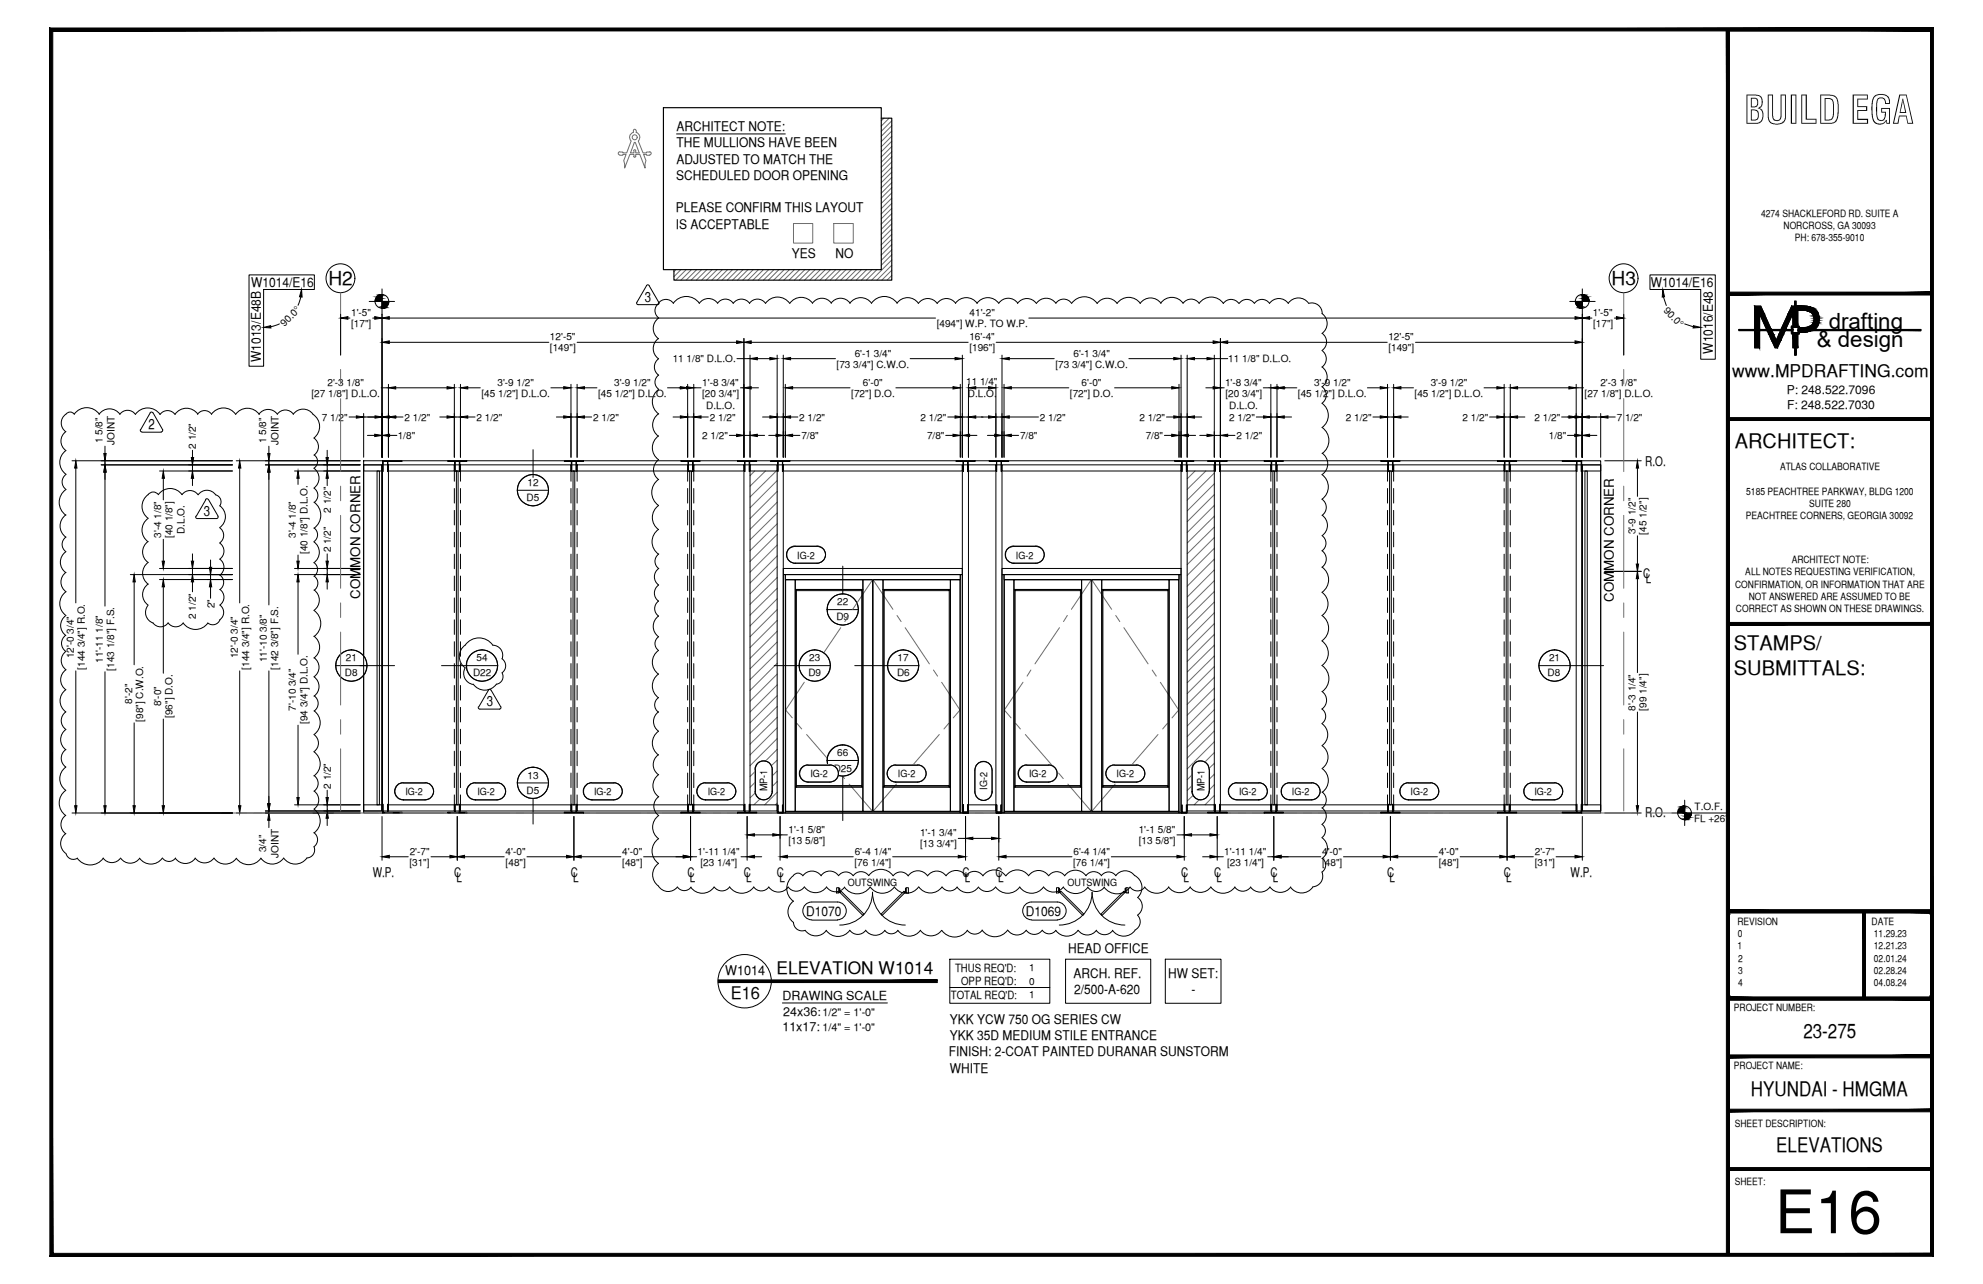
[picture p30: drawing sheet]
<svg xmlns="http://www.w3.org/2000/svg" width="432mm" height="279mm" viewBox="0 0 432 279" stroke-linecap="round" stroke-linejoin="round" font-family="sans-serif">
<defs><g id="words">
<text font-size="13.1" x="386.5" y="268.4">E16</text>
<text font-size="8.5" x="379.8" y="26.9">BUILD EGA</text>
<g font-size="4.9">
<text x="398.2" y="71.5">drafting</text>
<text x="395.6" y="75.5">&amp; design</text>
</g>
<g font-size="4.4">
<text x="377.8" y="97.5">ARCHITECT:</text>
<text x="377.6" y="141.5">STAMPS/</text>
<text x="377.6" y="146.9">SUBMITTALS:</text>
<text x="392.7" y="225.8">23-275</text>
<text x="381.3" y="238.5">HYUNDAI - HMGMA</text>
<text x="386.8" y="250.7">ELEVATIONS</text>
</g>
<g font-size="4.2">
<text x="71.5" y="62.1">H2</text>
<text x="350.9" y="62">H3</text>
</g>
<g font-size="3.8">
<text x="377.2" y="82">www.MPDRAFTING.com</text>
<text x="169.1" y="211.9">ELEVATION W1014</text>
<text x="159.1" y="217.4">E16</text>
</g>
<g font-size="3.1">
<text x="140.4" y="65.7">3</text>
<text x="32.3" y="93.3">2</text>
<text x="44.4" y="112.2">3</text>
<text x="106" y="153.6">3</text>
</g>
<g font-size="2.9">
<text x="147.3" y="28.5">ARCHITECT NOTE:</text>
<text x="147.3" y="32.1">THE MULLIONS HAVE BEEN</text>
<text x="147.3" y="35.6">ADJUSTED TO MATCH THE</text>
<text x="147.3" y="39.2">SCHEDULED DOOR OPENING</text>
<text x="147.1" y="46.2">PLEASE CONFIRM THIS LAYOUT</text>
<text x="147.1" y="49.8">IS ACCEPTABLE</text>
<text x="172.4" y="56.2">YES</text>
<text x="181.9" y="56.2">NO</text>
<text x="54.7" y="62.5">W1014/E16</text>
<text x="359.5" y="62.5">W1014/E16</text>
<text x="372.9" y="77" transform="rotate(-90 372.9 77)">W1016/E48</text>
<text x="56.8" y="78.7" transform="rotate(-90 56.8 78.7)">W1013/E48B</text>
<text x="358.3" y="101.4">R.O.</text>
<text x="357.8" y="125.8">C</text>
<text x="78.4" y="130.4" transform="rotate(-90 78.4 130.4)">COMMON CORNER</text>
<text x="351.4" y="131" transform="rotate(-90 351.4 131)">COMMON CORNER</text>
<text x="358.4" y="126.8">L</text>
<text x="358.3" y="177.8">R.O.</text>
<text x="81.2" y="190.9">W.P.</text>
<text x="98.9" y="190.9">C</text>
<text x="99.4" y="191.9">L</text>
<text x="124.3" y="190.9">C</text>
<text x="124.8" y="191.9">L</text>
<text x="149.7" y="190.9">C</text>
<text x="150.2" y="191.9">L</text>
<text x="162" y="190.9">C</text>
<text x="162.5" y="191.9">L</text>
<text x="169.2" y="190.9">C</text>
<text x="169.7" y="191.9">L</text>
<text x="209.5" y="190.9">C</text>
<text x="210.1" y="191.9">L</text>
<text x="216.8" y="190.9">C</text>
<text x="217.4" y="191.9">L</text>
<text x="257.2" y="190.9">C</text>
<text x="257.7" y="191.9">L</text>
<text x="264.4" y="190.9">C</text>
<text x="264.9" y="191.9">L</text>
<text x="276.7" y="190.9">C</text>
<text x="277.2" y="191.9">L</text>
<text x="302.1" y="190.9">C</text>
<text x="302.6" y="191.9">L</text>
<text x="327.5" y="190.9">C</text>
<text x="328" y="191.9">L</text>
<text x="342" y="190.9">W.P.</text>
<text x="175.6" y="199.3">D1070</text>
<text x="223.4" y="199.3">D1069</text>
<text x="232.6" y="207.5">HEAD OFFICE</text>
<text x="157.9" y="212.2">W1014</text>
<text x="233.7" y="212.7">ARCH. REF.</text>
<text x="254.4" y="212.7">HW SET:</text>
<text x="233.9" y="216.2">2/500-A-620</text>
<text x="259.5" y="216.2">-</text>
<text x="206.8" y="222.8">YKK YCW 750 OG SERIES CW</text>
<text x="206.8" y="226.3">YKK 35D MEDIUM STILE ENTRANCE</text>
<text x="206.6" y="229.9">FINISH: 2-COAT PAINTED DURANAR SUNSTORM</text>
<text x="206.8" y="233.4">WHITE</text>
</g>
<g font-size="2.7">
<text x="170.4" y="217.7">DRAWING SCALE</text>
<text x="170.6" y="221">24x36:</text>
<text x="170.4" y="224.3">11x17:</text>
</g>
<g font-size="2.6">
<text x="389.1" y="85.8">P: 248.522.7096</text>
<text x="389.1" y="89">F: 248.522.7030</text>
</g>
<g font-size="2.5">
<text x="208" y="211.5">THUS REQ'D:</text>
<text x="209.3" y="214.4">OPP REQ'D:</text>
<text x="207.1" y="217.3">TOTAL REQ'D:</text>
</g>
<g font-size="2.4">
<text x="179.1" y="221.1">1/2&quot; = 1'-0&quot;</text>
<text x="179.1" y="224.3">1/4&quot; = 1'-0&quot;</text>
</g>
<g font-size="2.2">
<text x="383.5" y="47.1">4274 SHACKLEFORD RD. SUITE A</text>
<text x="388.4" y="49.8">NORCROSS, GA 30093</text>
<text x="390.8" y="52.5">PH: 678-355-9010</text>
<text x="62" y="71.2" transform="rotate(-46 62 71.2)">90.0°</text>
<text x="76.5" y="68.8">1'-5&quot;</text>
<text x="76.5" y="71.2">[17&quot;]</text>
<text x="204" y="71.2">[494&quot;] W.P. TO W.P.</text>
<text x="211.1" y="68.8">41'-2&quot;</text>
<text x="346.8" y="68.8">1'-5&quot;</text>
<text x="346.9" y="71.2">[17&quot;]</text>
<text x="362.1" y="67.6" transform="rotate(46 362.1 67.6)">90.0°</text>
<text x="119.8" y="74">12'-5&quot;</text>
<text x="119.8" y="76.5">[149&quot;]</text>
<text x="186.1" y="77.6">6'-1 3/4&quot;</text>
<text x="211.1" y="74">16'-4&quot;</text>
<text x="211.1" y="76.5">[196&quot;]</text>
<text x="233.7" y="77.6">6'-1 3/4&quot;</text>
<text x="302.3" y="74">12'-5&quot;</text>
<text x="302.3" y="76.5">[149&quot;]</text>
<text x="71.3" y="83.9">2'-3 1/8&quot;</text>
<text x="108.3" y="83.9">3'-9 1/2&quot;</text>
<text x="133.7" y="83.9">3'-9 1/2&quot;</text>
<text x="146.5" y="78.8">11 1/8&quot; D.L.O.</text>
<text x="152.9" y="83.9">1'-8 3/4&quot;</text>
<text x="182.2" y="80.1">[73 3/4&quot;] C.W.O.</text>
<text x="187.9" y="83.9">6'-0&quot;</text>
<text x="210.4" y="83.8">11 1/4&quot;</text>
<text x="229.8" y="80.1">[73 3/4&quot;] C.W.O.</text>
<text x="235.5" y="83.9">6'-0&quot;</text>
<text x="266.8" y="83.9">1'-8 3/4&quot;</text>
<text x="267.5" y="78.8">11 1/8&quot; D.L.O.</text>
<text x="286.1" y="83.9">3'-9 1/2&quot;</text>
<text x="311.5" y="83.9">3'-9 1/2&quot;</text>
<text x="348.5" y="83.9">2'-3 1/8&quot;</text>
<text x="67.8" y="86.4">[27 1/8&quot;] D.L.O.</text>
<text x="104.8" y="86.4">[45 1/2&quot;] D.L.O.</text>
<text x="130.2" y="86.4">[45 1/2&quot;] D.L.O.</text>
<text x="152.9" y="86.4">[20 3/4&quot;]</text>
<text x="153.8" y="89">D.L.O.</text>
<text x="185.4" y="86.4">[72&quot;] D.O.</text>
<text x="210.8" y="86.5">D.L.O.</text>
<text x="233" y="86.4">[72&quot;] D.O.</text>
<text x="266.8" y="86.4">[20 3/4&quot;]</text>
<text x="267.7" y="89">D.L.O.</text>
<text x="282.6" y="86.4">[45 1/2&quot;] D.L.O.</text>
<text x="308" y="86.4">[45 1/2&quot;] D.L.O.</text>
<text x="345.1" y="86.4">[27 1/8&quot;] D.L.O.</text>
<text x="70.1" y="91.5">7 1/2&quot;</text>
<text x="86.6" y="95.5">1/8&quot;</text>
<text x="88.1" y="91.5">2 1/2&quot;</text>
<text x="103.8" y="91.5">2 1/2&quot;</text>
<text x="129.2" y="91.5">2 1/2&quot;</text>
<text x="152.9" y="95.5">2 1/2&quot;</text>
<text x="154.6" y="91.5">2 1/2&quot;</text>
<text x="174.1" y="91.5">2 1/2&quot;</text>
<text x="174.5" y="95.5">7/8&quot;</text>
<text x="200.5" y="91.5">2 1/2&quot;</text>
<text x="201.9" y="95.5">7/8&quot;</text>
<text x="222.1" y="95.5">7/8&quot;</text>
<text x="226.4" y="91.5">2 1/2&quot;</text>
<text x="248.1" y="91.5">2 1/2&quot;</text>
<text x="249.5" y="95.5">7/8&quot;</text>
<text x="267.7" y="91.5">2 1/2&quot;</text>
<text x="269.2" y="95.5">2 1/2&quot;</text>
<text x="293.1" y="91.5">2 1/2&quot;</text>
<text x="318.5" y="91.5">2 1/2&quot;</text>
<text x="334.1" y="91.5">2 1/2&quot;</text>
<text x="337.2" y="95.5">1/8&quot;</text>
<text x="352" y="91.5">7 1/2&quot;</text>
<text x="22.3" y="96.5" transform="rotate(-90 22.3 96.5)">1 5/8&quot;</text>
<text x="25" y="96.8" transform="rotate(-90 25 96.8)">JOINT</text>
<text x="42.7" y="97.7" transform="rotate(-90 42.7 97.7)">2 1/2&quot;</text>
<text x="58" y="96.5" transform="rotate(-90 58 96.5)">1 5/8&quot;</text>
<text x="60.6" y="96.8" transform="rotate(-90 60.6 96.8)">JOINT</text>
<text x="114.9" y="105.7">12</text>
<text x="380.2" y="107.6">5185 PEACHTREE PARKWAY, BLDG 1200</text>
<text x="387.6" y="102.3">ATLAS COLLABORATIVE</text>
<text x="72" y="111.6" transform="rotate(-90 72 111.6)">2 1/2&quot;</text>
<text x="114.7" y="109">D5</text>
<text x="380.2" y="113">PEACHTREE CORNERS, GEORGIA 30092</text>
<text x="394" y="110.3">SUITE 280</text>
<text x="35.1" y="117" transform="rotate(-90 35.1 117)">3'-4 1/8&quot;</text>
<text x="37.5" y="117.1" transform="rotate(-90 37.5 117.1)">[40 1/8&quot;]</text>
<text x="40.2" y="116.2" transform="rotate(-90 40.2 116.2)">D.L.O.</text>
<text x="64.5" y="117" transform="rotate(-90 64.5 117)">3'-4 1/8&quot;</text>
<text x="356.1" y="116.3" transform="rotate(-90 356.1 116.3)">3'-9 1/2&quot;</text>
<text x="358.5" y="116.3" transform="rotate(-90 358.5 116.3)">[45 1/2&quot;]</text>
<text x="66.9" y="120.5" transform="rotate(-90 66.9 120.5)">[40 1/8&quot;] D.L.O.</text>
<text x="72" y="120.2" transform="rotate(-90 72 120.2)">2 1/2&quot;</text>
<text x="173.6" y="121.5">IG-2</text>
<text x="221.2" y="121.5">IG-2</text>
<text x="380" y="125.2">ALL NOTES REQUESTING VERIFICATION,</text>
<text x="390.1" y="122.6">ARCHITECT NOTE:</text>
<text x="182.3" y="131.7">22</text>
<text x="377.8" y="127.9">CONFIRMATION, OR INFORMATION THAT ARE</text>
<text x="380.8" y="130.6">NOT ANSWERED ARE ASSUMED TO BE</text>
<text x="42.7" y="134.7" transform="rotate(-90 42.7 134.7)">2 1/2&quot;</text>
<text x="46.7" y="132.4" transform="rotate(-90 46.7 132.4)">2&quot;</text>
<text x="182.1" y="135">D9</text>
<text x="378" y="133.2">CORRECT AS SHOWN ON THESE DRAWINGS.</text>
<text x="16.1" y="143.3" transform="rotate(-90 16.1 143.3)">12'-0 3/4&quot;</text>
<text x="51.8" y="143.3" transform="rotate(-90 51.8 143.3)">12'-0 3/4&quot;</text>
<text x="75.3" y="143.9">21</text>
<text x="103.8" y="143.9">54</text>
<text x="176.2" y="143.9">23</text>
<text x="195.5" y="143.9">17</text>
<text x="337.3" y="143.9">21</text>
<text x="18.5" y="145.7" transform="rotate(-90 18.5 145.7)">[144 3/4&quot;] R.O.</text>
<text x="22.4" y="144.3" transform="rotate(-90 22.4 144.3)">11'-11 1/8&quot;</text>
<text x="24.8" y="145.9" transform="rotate(-90 24.8 145.9)">[143 1/8&quot;] F.S.</text>
<text x="54.2" y="145.7" transform="rotate(-90 54.2 145.7)">[144 3/4&quot;] R.O.</text>
<text x="58.1" y="144.1" transform="rotate(-90 58.1 144.1)">11'-10 3/8&quot;</text>
<text x="60.6" y="145.7" transform="rotate(-90 60.6 145.7)">[142 3/8&quot;] F.S.</text>
<text x="75.1" y="147.2">D8</text>
<text x="103" y="147.2">D22</text>
<text x="176" y="147.2">D9</text>
<text x="195.3" y="147.2">D6</text>
<text x="337" y="147.2">D8</text>
<text x="28.8" y="153.1" transform="rotate(-90 28.8 153.1)">8'-2&quot;</text>
<text x="35.1" y="153.7" transform="rotate(-90 35.1 153.7)">8'-0&quot;</text>
<text x="64.5" y="154.7" transform="rotate(-90 64.5 154.7)">7'-10 3/4&quot;</text>
<text x="356.1" y="154.6" transform="rotate(-90 356.1 154.6)">8'-3 1/4&quot;</text>
<text x="358.5" y="154.6" transform="rotate(-90 358.5 154.6)">[99 1/4&quot;]</text>
<text x="31.2" y="157" transform="rotate(-90 31.2 157)">[98&quot;] C.W.O.</text>
<text x="37.5" y="156.2" transform="rotate(-90 37.5 156.2)">[96&quot;] D.O.</text>
<text x="66.9" y="157.5" transform="rotate(-90 66.9 157.5)">[94 3/4&quot;] D.L.O.</text>
<text x="181.5" y="167.9">D25</text>
<text x="182.3" y="164.5">66</text>
<text x="72" y="171.6" transform="rotate(-90 72 171.6)">2 1/2&quot;</text>
<text x="88.3" y="173">IG-2</text>
<text x="103.9" y="173">IG-2</text>
<text x="114.7" y="172.7">D5</text>
<text x="114.9" y="169.4">13</text>
<text x="129.3" y="173">IG-2</text>
<text x="154.1" y="173">IG-2</text>
<text x="167.1" y="172.1" transform="rotate(-90 167.1 172.1)">MP-1</text>
<text x="176.5" y="169.1">IG-2</text>
<text x="195.5" y="169.1">IG-2</text>
<text x="214.9" y="171.8" transform="rotate(-90 214.9 171.8)">IG-2</text>
<text x="224.1" y="169.1">IG-2</text>
<text x="243.1" y="169.1">IG-2</text>
<text x="262.3" y="172.1" transform="rotate(-90 262.3 172.1)">MP-1</text>
<text x="269.8" y="173">IG-2</text>
<text x="281.3" y="173">IG-2</text>
<text x="307.1" y="173">IG-2</text>
<text x="334.1" y="173">IG-2</text>
<text x="368.9" y="178.8">FL +26'-0&quot;</text>
<text x="369" y="176.1">T.O.F.</text>
<text x="376" y="176.1">- 2</text>
<text x="58" y="185.4" transform="rotate(-90 58 185.4)">3/4&quot;</text>
<text x="89.2" y="186">2'-7&quot;</text>
<text x="110.1" y="186">4'-0&quot;</text>
<text x="135.5" y="186">4'-0&quot;</text>
<text x="151.9" y="186">1'-11 1/4&quot;</text>
<text x="171.7" y="181.2">1'-1 5/8&quot;</text>
<text x="171.7" y="183.6">[13 5/8&quot;]</text>
<text x="186.1" y="186">6'-4 1/4&quot;</text>
<text x="200.3" y="182">1'-1 3/4&quot;</text>
<text x="200.3" y="184.4">[13 3/4&quot;]</text>
<text x="233.7" y="186">6'-4 1/4&quot;</text>
<text x="248" y="181.2">1'-1 5/8&quot;</text>
<text x="248" y="183.6">[13 5/8&quot;]</text>
<text x="266.6" y="186">1'-11 1/4&quot;</text>
<text x="287.9" y="186">4'-0&quot;</text>
<text x="313.3" y="186">4'-0&quot;</text>
<text x="334.2" y="186">2'-7&quot;</text>
<text x="60.6" y="186.7" transform="rotate(-90 60.6 186.7)">JOINT</text>
<text x="89.2" y="188.4">[31&quot;]</text>
<text x="110.1" y="188.4">[48&quot;]</text>
<text x="135.5" y="188.4">[48&quot;]</text>
<text x="152.5" y="188.4">[23 1/4&quot;]</text>
<text x="186.1" y="188.4">[76 1/4&quot;]</text>
<text x="233.7" y="188.4">[76 1/4&quot;]</text>
<text x="267.2" y="188.4">[23 1/4&quot;]</text>
<text x="287.9" y="188.4">[48&quot;]</text>
<text x="313.3" y="188.4">[48&quot;]</text>
<text x="334.2" y="188.4">[31&quot;]</text>
<text x="184.6" y="192.8">OUTSWING</text>
<text x="232.5" y="192.8">OUTSWING</text>
<text x="378.3" y="201.3">REVISION</text>
<text x="378.4" y="204">0</text>
<text x="407.5" y="201.3">DATE</text>
<text x="408" y="204">11.29.23</text>
<text x="378.3" y="206.6">1</text>
<text x="378.5" y="209.2">2</text>
<text x="408" y="206.6">12.21.23</text>
<text x="408" y="209.2">02.01.24</text>
<text x="224.1" y="211.4">1</text>
<text x="224.1" y="214.3">0</text>
<text x="378.5" y="211.9">3</text>
<text x="378.5" y="214.5">4</text>
<text x="408" y="211.9">02.28.24</text>
<text x="408" y="214.5">04.08.24</text>
<text x="224.1" y="217.1">1</text>
<text x="377.6" y="219.9">PROJECT NUMBER:</text>
<text x="377.6" y="232.5">PROJECT NAME:</text>
<text x="377.8" y="245.2">SHEET DESCRIPTION:</text>
<text x="377.8" y="257.9">SHEET:</text>
</g>
</g></defs>
<!-- layer: COMPONENTS -->
<g fill="none" stroke="#000" stroke-width=".22">
<path d="M79.2 101.2h4v75.3h-4zM79.2 101.2h4v1.3h-4zM83.2 101.2v75.3zM83.2 101.2h1.4v75.3h-1.4zM84.6 101.2h14.3v1.3h-14.3zM98.9 104.7v-3.5h1.4v3.5M98.9 106.3v3.2M98.9 111.1v3.1M98.9 115.8v3.2M98.9 102.5h1.4M100.3 101.2h24v1.3h-24zM100.3 106.3v3.2"/>
<path d="M100.3 111.1v3.1M100.3 115.8v3.2M124.3 104.7v-3.5h1.4v3.5M124.3 106.3v3.2M124.3 111.1v3.1M124.3 115.8v3.2M124.3 102.5h1.4M125.7 101.2h24v1.3h-24zM125.7 106.3v3.2M125.7 111.1v3.1M125.7 115.8v3.2M149.7 106.3v3.2"/>
<path d="M149.7 111.1v3.1M149.7 115.8v3.2M149.7 102.5h1.4M151.1 101.2h10.9v1.3h-10.9zM151.1 101.2h-1.4v3.5M151.1 101.2v3.5M151.1 106.3v3.2M151.1 111.1v3.1M151.1 115.8v3.2M162 101.2h1.3v75.3h-1.3zM163.3 101.2h5.9v1.3h-5.9zM169.2 101.2h1.4v75.7h-1.4z"/>
<path d="M170.6 101.2h38.9v1.3h-38.9zM209.5 101.2h1.4v75.7h-1.4zM210.9 101.2h6v1.3h-6zM216.9 101.2h1.3v75.7h-1.3zM218.2 101.2h39v1.3h-39zM257.2 101.2h1.3v75.7h-1.3zM258.5 101.2h5.9v1.3h-5.9zM264.4 101.2h1.3v75.3h-1.3zM265.7 101.2h11v1.3h-11zM276.7 104.7v-3.5h1.4v3.5M276.7 106.3v3.2M276.7 111.1v3.1"/>
<path d="M276.7 115.8v3.2M276.7 102.5h1.4M278.1 101.2h24v1.3h-24zM278.1 106.3v3.2M278.1 111.1v3.1M278.1 115.8v3.2M302.1 104.7v-3.5h1.4v3.5M302.1 106.3v3.2M302.1 111.1v3.1M302.1 115.8v3.2M302.1 102.5h1.4M303.5 101.2h24v1.3h-24z"/>
<path d="M303.5 106.3v3.2M303.5 111.1v3.1M303.5 115.8v3.2M327.5 104.7v-3.5h1.4v3.5M327.5 106.3v3.2M327.5 111.1v3.1M327.5 115.8v3.2M327.5 102.5h1.4M328.9 101.2h14.3v1.3h-14.3zM328.9 106.3v3.2M328.9 111.1v3.1M328.9 115.8v3.2"/>
<path d="M343.2 101.2h1.3v75.3h-1.3zM344.5 101.2l.1 75.3zM344.6 101.2h4v75.3h-4zM344.6 101.2h4v1.3h-4zM98.9 120.6v3.2M98.9 125.3v3.2M98.9 130.1v3.2M98.9 134.9v3.1M98.9 139.6v3.2M100.3 120.6v3.2M100.3 125.3v3.2M100.3 130.1v3.2"/>
<path d="M100.3 134.9v3.1M100.3 139.6v3.2M124.3 120.6v3.2M124.3 125.3v3.2M124.3 130.1v3.2M124.3 134.9v3.1M124.3 139.6v3.2M125.7 120.6v3.2M125.7 125.3v3.2M125.7 130.1v3.2M125.7 134.9v3.1M125.7 139.6v3.2"/>
<path d="M149.7 120.6v3.2M149.7 125.3v3.2M149.7 130.1v3.2M149.7 134.9v3.1M149.7 139.6v3.2M151.1 120.6v3.2M151.1 125.3v3.2M151.1 130.1v3.2M151.1 134.9v3.1M151.1 139.6v3.2M170.6 123.7h38.9v1.3h-38.9zM218.2 123.7h39v1.3h-39z"/>
<path d="M276.7 120.6v3.2M276.7 125.3v3.2M276.7 130.1v3.2M276.7 134.9v3.1M276.7 139.6v3.2M278.1 120.6v3.2M278.1 125.3v3.2M278.1 130.1v3.2M278.1 134.9v3.1M278.1 139.6v3.2M302.1 120.6v3.2M302.1 125.3v3.2"/>
<path d="M302.1 130.1v3.2M302.1 134.9v3.1M302.1 139.6v3.2M303.5 120.6v3.2M303.5 125.3v3.2M303.5 130.1v3.2M303.5 134.9v3.1M303.5 139.6v3.2M327.5 120.6v3.2M327.5 125.3v3.2M327.5 130.1v3.2M327.5 134.9v3.1"/>
<path d="M327.5 139.6v3.2M328.9 120.6v3.2M328.9 125.3v3.2M328.9 130.1v3.2M328.9 134.9v3.1M328.9 139.6v3.2M98.9 144.4v3.2M98.9 149.2v3.1M98.9 153.9v3.2M98.9 158.7v3.2M100.3 144.4v3.2M100.3 149.2v3.1"/>
<path d="M100.3 153.9v3.2M100.3 158.7v3.2M124.3 144.4v3.2M124.3 149.2v3.1M124.3 153.9v3.2M124.3 158.7v3.2M125.7 144.4v3.2M125.7 149.2v3.1M125.7 153.9v3.2M125.7 158.7v3.2M149.7 144.4v3.2M149.7 149.2v3.1"/>
<path d="M149.7 153.9v3.2M149.7 158.7v3.2M151.1 144.4v3.2M151.1 149.2v3.1M151.1 153.9v3.2M151.1 158.7v3.2M276.7 144.4v3.2M276.7 149.2v3.1M276.7 153.9v3.2M276.7 158.7v3.2M278.1 144.4v3.2M278.1 149.2v3.1"/>
<path d="M278.1 153.9v3.2M278.1 158.7v3.2M302.1 144.4v3.2M302.1 149.2v3.1M302.1 153.9v3.2M302.1 158.7v3.2M303.5 144.4v3.2M303.5 149.2v3.1M303.5 153.9v3.2M303.5 158.7v3.2M327.5 144.4v3.2M327.5 149.2v3.1"/>
<path d="M327.5 153.9v3.2M327.5 158.7v3.2M328.9 144.4v3.2M328.9 149.2v3.1M328.9 153.9v3.2M328.9 158.7v3.2M79.2 175.1h4v1.4h-4zM84.6 175.1h14.3v1.4h-14.3zM98.9 173v3.5h1.4v-3.5M98.9 163.4v3.2M98.9 168.2v3.2M98.9 175.1h1.4"/>
<path d="M100.3 175.1h24v1.4h-24zM100.3 163.4v3.2M100.3 168.2v3.2M124.3 173v3.5h1.4v-3.5M124.3 163.4v3.2M124.3 168.2v3.2M124.3 175.1h1.4M125.7 175.1h24v1.4h-24zM125.7 163.4v3.2M125.7 168.2v3.2M149.7 173v3.5h1.4v-3.5M149.7 163.4v3.2"/>
<path d="M149.7 168.2v3.2M149.7 175.1h1.4M151.1 175.1h10.9v1.4h-10.9zM151.1 163.4v3.2M151.1 168.2v3.2M163.3 175.1h5.9v1.4h-5.9zM210.9 175.1h6v1.4h-6zM258.5 175.1h5.9v1.4h-5.9zM265.7 175.1h11v1.4h-11zM276.7 173v3.5h1.4v-3.5M276.7 163.4v3.2M276.7 168.2v3.2"/>
<path d="M276.7 175.1h1.4M278.1 175.1h24v1.4h-24zM278.1 163.4v3.2M278.1 168.2v3.2M302.1 173v3.5h1.4v-3.5M302.1 163.4v3.2M302.1 168.2v3.2M302.1 175.1h1.4M303.5 175.1h24v1.4h-24zM303.5 163.4v3.2M303.5 168.2v3.2M327.5 173v3.5h1.4v-3.5"/>
<path d="M327.5 163.4v3.2M327.5 168.2v3.2M327.5 175.1h1.4M328.9 175.1h14.3v1.4h-14.3zM328.9 163.4v3.2M328.9 168.2v3.2M344.6 175.1h4v1.4h-4z"/>
</g>
<!-- layer: SYMBOLS -->
<g fill="none" stroke="#fff" stroke-width=".22">
<path d="M116.1 103.3l.8 .1M177.9 118.9h-5.1h5.4M225.6 118.9h-5.1h5.4M172.8 122.6h5.4h-5h4.7M183.5 129.2l.9 .1M220.5 122.6h5.4h-5.1h4.8M76.5 141.4l.9 .1M105 141.4l.9 .1M177.4 141.4l.9 .1M196.7 141.4l.8 .1M338.5 141.4l-.9 .1M87.5 174h5.4l-5.1 .1h4.8"/>
<path d="M92.6 170.4h-5.1h5.4M103.2 174h5.4l-5.1 .1h4.8M108.3 170.4h-5.1h5.4M116.1 166.9l.8 .2M128.6 174h5.4l-5.1 .1h4.8M133.7 170.4h-5.1h5.4M153.3 174h5.4l-5.1 .1h4.8M158.4 170.4h-5.1h5.4M164.5 167.1v5.4v-5.1M168.1 167.4v4.8v-5.1v5.4M175.6 170.1h5.4l-5 .1h4.7M180.7 166.5h-5.1h5.4"/>
<path d="M183.5 162.1l.9 .1M194.7 170.1h5.5l-5.1 .1h4.7M199.8 166.5h-5.1h5.5M212.3 167.3v5.4v-5.1M216 167.6v4.7v-5v5.4M223.3 170.1h5.4l-5.1 .1h4.7M228.3 166.5h-5h5.4M242.3 170.1h5.5l-5.1 .1h4.8M247.5 166.5h-5.2h5.5M259.6 167.4v4.8l.1-5.1v5.4M263.3 167.1v5.4v-5.1M269 170.4h5.4h-5"/>
<path d="M274.4 174h-5.4l5.1 .1h-4.7M280.5 174h5.4l-5 .1h4.7M285.6 170.4h-5.1h5.4M306.4 174h5.4l-5.1 .1h4.8M311.5 170.4h-5.1h5.4M333.4 174h5.4l-5.1 .1h4.8M338.5 170.4h-5.1h5.4"/>
</g>
<g fill="#fff" stroke="#fff" stroke-width=".22">
<path d="M86.9 170.6l.6-.2h5.4zM86.9 170.6h6.6l-.6-.2zM86.9 170.6h6.6l-7.1 .4zM86.4 171h7.6l-.5-.4zM86.4 171h7.6l-7.9 .6zM86.1 171.6h8.2l-.3-.6zM86.1 171.6h8.2l-8.3 .6zM86 172.2h8.4l-.1-.6zM86 172.2h8.4l-8.3 .6zM86.1 172.8h8.2l.1-.6zM86.1 172.8h8.2l-7.9 .6zM86.4 173.4h7.6l.3-.6zM86.4 173.4h7.6l-7.1 .4zM86.9 173.8h6.6l.5-.4zM86.9 173.8h6.6l-6 .2zM87.5 174h5.4l.6-.2z"/>
<path d="M102.6 170.6l.6-.2h5.4zM102.6 170.6h6.6l-.6-.2zM102.6 170.6h6.6l-7.1 .4zM102.1 171h7.6l-.5-.4zM102.1 171h7.6l-8 .6zM101.7 171.6h8.3l-.3-.6zM101.7 171.6h8.3l-8.3 .6zM101.7 172.2h8.4l-.1-.6zM101.7 172.2h8.4l-8.4 .6zM101.7 172.8h8.3l.1-.6zM101.7 172.8h8.3l-8 .6zM102 173.4h7.7l.3-.6zM102 173.4h7.7l-7.1 .4zM102.6 173.8h6.6l.5-.4zM102.6 173.8h6.6l-6 .2zM103.2 174h5.4l.6-.2z"/>
<path d="M114.4 109.6l.8 .4 .9 .1zM114.4 109.6l2.5 .4-.8 .1zM113.7 109.1l.7 .5 2.5 .4zM113.7 109.1l4 .5-.8 .4zM113.1 108.4l.6 .7 4 .5zM113.1 108.4l5.3 .7-.7 .5zM112.8 107.6l.3 .8 5.3 .7zM112.8 107.6l6.2 .8-.6 .7zM112.6 106.7l.2 .9 6.2 .8zM112.6 106.7l6.7 .9-.3 .8zM112.8 105.8l-.2 .9 6.7 .9zM112.8 105.8l6.6 .9-.1 .9zM113.1 105l-.3 .8 6.6 .9zM113.1 105l6.2 .8 .1 .9zM113.7 104.3l-.6 .7 6.2 .8zM113.7 104.3l5.3 .7 .3 .8zM113.7 104.3l5.3 .7-4.6-1.2zM114.4 103.8l4 .5 .6 .7zM114.4 103.8l4 .5-3.2-.9zM115.2 103.4l2.5 .4 .7 .5zM115.2 103.4l2.5 .4-1.6-.5zM116.1 103.3l.8 .1 .8 .4z"/>
<path d="M114.4 173.3l.8 .4h.9zM114.4 173.3l2.5 .4h-.8zM113.7 172.8l.7 .5 2.5 .4zM113.7 172.8l4 .5-.8 .4zM113.1 172.1l.6 .7 4 .5zM113.1 172.1l5.3 .7-.7 .5zM112.8 171.3l.3 .8 5.3 .7zM112.8 171.3l6.2 .8-.6 .7zM112.6 170.4l.2 .9 6.2 .8zM112.6 170.4l6.7 .9-.3 .8zM112.8 169.5l-.2 .9 6.7 .9zM112.8 169.5l6.6 .9-.1 .9zM113.1 168.7l-.3 .8 6.6 .9zM113.1 168.7l6.2 .8 .1 .9zM113.7 168l-.6 .7 6.2 .8zM113.7 168l5.3 .7 .3 .8zM113.7 168l5.3 .7-4.6-1.3zM114.4 167.4l4 .6 .6 .7zM114.4 167.4l4 .6-3.2-.9zM115.2 167.1l2.5 .3 .7 .6zM115.2 167.1l2.5 .3-1.6-.5zM116.1 166.9l1.6 .5z"/>
<path d="M74.8 147.8l1.7 .5zM74.8 147.8l2.6 .3-.9 .2zM74.1 147.3l.7 .5 2.6 .3zM74.1 147.3l4.1 .5-.8 .3zM73.6 146.6l.5 .7 4.1 .5zM73.6 146.6l5.3 .7-.7 .5zM73.2 145.7l.4 .9 5.3 .7zM73.2 145.7l6.3 .9-.6 .7zM73.2 144.8v.9l6.3 .9zM73.2 144.8l6.6 .9-.3 .9zM73.2 144v.8l6.6 .9zM73.2 144l6.7 .8-.1 .9zM73.6 143.1l-.4 .9 6.7 .8zM73.6 143.1l6.2 .9 .1 .8zM74.1 142.4l-.5 .7 6.2 .9zM74.1 142.4l5.4 .7 .3 .9zM74.1 142.4l5.4 .7-4.7-1.2zM74.8 141.9l4.1 .5 .6 .7zM74.8 141.9l4.1 .5-3.3-.9zM75.6 141.5l2.6 .4 .7 .5zM75.6 141.5l2.6 .4-1.7-.5zM76.5 141.4l.9 .1 .8 .4z"/>
<path d="M103.3 147.8l1.7 .5zM103.3 147.8l2.6 .3-.9 .2zM102.6 147.3l.7 .5 2.6 .3zM102.6 147.3l4.1 .5-.8 .3zM102 146.6l.6 .7 4.1 .5zM102 146.6l5.4 .7-.7 .5zM101.7 145.7l.3 .9 5.4 .7zM101.7 145.7l6.2 .9-.5 .7zM101.6 144.8l.1 .9 6.2 .9zM101.6 144.8l6.7 .9-.4 .9zM101.7 144l-.1 .8 6.7 .9zM101.7 144l6.7 .8-.1 .9zM102 143.1l-.3 .9 6.7 .8zM102 143.1l6.3 .9 .1 .8zM102.6 142.4l-.6 .7 6.3 .9zM102.6 142.4l5.3 .7 .4 .9zM102.6 142.4l5.3 .7-4.6-1.2zM103.3 141.9l4.1 .5 .5 .7zM103.3 141.9l4.1 .5-3.3-.9zM104.1 141.5l2.6 .4 .7 .5zM104.1 141.5l2.6 .4-1.7-.5zM105 141.4l.9 .1 .8 .4z"/>
<path d="M338.5 148.3l1.7-.5zM337.6 148.1l.9 .2 1.7-.5zM337.6 148.1l3.3-.8-.7 .5zM336.8 147.8l.8 .3 3.3-.8zM336.8 147.8l4.6-1.2-.5 .7zM336.1 147.3l.7 .5 4.6-1.2zM336.1 147.3l5.7-1.6-.4 .9zM335.6 146.6l.5 .7 5.7-1.6zM335.6 146.6l6.3-1.8-.1 .9zM335.2 145.7l.4 .9 6.3-1.8zM335.2 145.7l6.6-1.7 .1 .8zM335.1 144.8l.1 .9 6.6-1.7zM335.1 144.8l6.3-1.7 .4 .9zM335.2 144l-.1 .8 6.3-1.7zM335.2 144l5.7-1.6 .5 .7zM335.6 143.1l-.4 .9 5.7-1.6zM335.6 143.1l4.6-1.2 .7 .5zM336.1 142.4l-.5 .7 4.6-1.2zM336.1 142.4l3.3-.9 .8 .4zM336.1 142.4l3.3-.9-2.6 .4zM336.8 141.9l1.7-.5 .9 .1zM336.8 141.9l1.7-.5-.9 .1z"/>
<path d="M128 170.6l.6-.2h5.4zM128 170.6h6.6l-.6-.2zM128 170.6h6.6l-7.1 .4zM127.5 171h7.6l-.5-.4zM127.5 171h7.6l-8 .6zM127.1 171.6h8.3l-.3-.6zM127.1 171.6h8.3l-8.3 .6zM127.1 172.2h8.4l-.1-.6zM127.1 172.2h8.4l-8.4 .6zM127.1 172.8h8.3l.1-.6zM127.1 172.8h8.3l-8 .6zM127.4 173.4h7.7l.3-.6zM127.4 173.4h7.7l-7.1 .4zM128 173.8h6.6l.5-.4zM128 173.8h6.6l-6 .2zM128.6 174h5.4l.6-.2z"/>
<path d="M164.5 167.1l.2 6-.2-.6zM164.7 166.5l-.2 .6 .2 6zM164.7 166.5l.4 7.1-.4-.5zM165.1 166l-.4 .5 .4 7.1zM165.1 166l.6 7.9-.6-.3zM165.1 166l.6 7.9v-8.2zM165.7 165.7l.6 8.4-.6-.2zM165.7 165.7l.6 8.4v-8.5zM166.3 165.6l.6 8.3-.6 .2zM166.3 165.6l.6 8.3v-8.2zM166.9 165.7l.6 7.9-.6 .3zM166.9 165.7l.6 7.9v-7.6zM167.5 166l.4 7.1-.4 .5zM167.5 166l.4 7.1v-6.6zM167.9 166.5l.2 6-.2 .6zM167.9 166.5l.2 6v-5.4z"/>
<path d="M181.8 135.6l1.7 .4zM181.8 135.6l2.6 .3-.9 .1zM181.1 135.1l.7 .5 2.6 .3zM181.1 135.1l4.1 .5-.8 .3zM180.6 134.3l.5 .8 4.1 .5zM180.6 134.3l5.3 .8-.7 .5zM180.2 133.5l.4 .8 5.3 .8zM180.2 133.5l6.3 .8-.6 .8zM180.1 132.7l.1 .8 6.3 .8zM180.1 132.7l6.7 .8-.3 .8zM180.2 131.8l-.1 .9 6.7 .8zM180.2 131.8l6.7 .9-.1 .8zM180.6 130.9l-.4 .9 6.7 .9zM180.6 130.9l6.2 .9 .1 .9zM181.1 130.2l-.5 .7 6.2 .9zM181.1 130.2l5.4 .7 .3 .9zM181.1 130.2l5.4 .7-4.7-1.2zM181.8 129.7l4.1 .5 .6 .7zM181.8 129.7l4.1 .5-3.3-.9zM182.6 129.3l2.6 .4 .7 .5zM182.6 129.3l2.6 .4-1.7-.5zM183.5 129.2l1.7 .5z"/>
<path d="M181.8 168.5l1.7 .4zM181.8 168.5l2.6 .3-.9 .1zM181.1 167.9l.7 .6 2.6 .3zM181.1 167.9l4.1 .6-.8 .3zM180.6 167.2l.5 .7 4.1 .6zM180.6 167.2l5.3 .7-.7 .6zM180.2 166.4l.4 .8 5.3 .7zM180.2 166.4l6.3 .8-.6 .7zM180.1 165.5l.1 .9 6.3 .8zM180.1 165.5l6.7 .9-.3 .8zM180.2 164.7l-.1 .8 6.7 .9zM180.2 164.7l6.7 .8-.1 .9zM180.6 163.8l-.4 .9 6.7 .8zM180.6 163.8l6.2 .9 .1 .8zM181.1 163.1l-.5 .7 6.2 .9zM181.1 163.1l5.4 .7 .3 .9zM181.1 163.1l5.4 .7-4.7-1.2zM181.8 162.6l4.1 .5 .6 .7zM181.8 162.6l4.1 .5-3.3-.9zM182.6 162.2l2.6 .4 .7 .5zM182.6 162.2l2.6 .4-1.7-.5zM183.5 162.1l1.7 .5z"/>
<path d="M175.7 147.8l1.7 .5zM175.7 147.8l2.6 .3-.9 .2zM175 147.3l.7 .5 2.6 .3zM175 147.3l4.1 .5-.8 .3zM174.5 146.6l.5 .7 4.1 .5zM174.5 146.6l5.3 .7-.7 .5zM174.1 145.7l.4 .9 5.3 .7zM174.1 145.7l6.3 .9-.6 .7zM174.1 144.8v.9l6.3 .9zM174.1 144.8l6.6 .9-.3 .9zM174.1 144v.8l6.6 .9zM174.1 144l6.7 .8-.1 .9zM174.5 143.1l-.4 .9 6.7 .8zM174.5 143.1l6.2 .9 .1 .8zM175 142.4l-.5 .7 6.2 .9zM175 142.4l5.4 .7 .3 .9zM175 142.4l5.4 .7-4.7-1.2zM175.7 141.9l4.1 .5 .6 .7zM175.7 141.9l4.1 .5-3.3-.9zM176.5 141.5l2.6 .4 .7 .5zM176.5 141.5l2.6 .4-1.7-.5zM177.4 141.4l.9 .1 .8 .4z"/>
<path d="M195 147.8l1.7 .5zM195 147.8l2.5 .3-.8 .2zM194.3 147.3l.7 .5 2.5 .3zM194.3 147.3l4.1 .5-.9 .3zM193.7 146.6l.6 .7 4.1 .5zM193.7 146.6l5.4 .7-.7 .5zM193.4 145.7l.3 .9 5.4 .7zM193.4 145.7l6.2 .9-.5 .7zM193.3 144.8l.1 .9 6.2 .9zM193.3 144.8l6.7 .9-.4 .9zM193.4 144l-.1 .8 6.7 .9zM193.4 144l6.7 .8-.1 .9zM193.7 143.1l-.3 .9 6.7 .8zM193.7 143.1l6.3 .9 .1 .8zM194.3 142.4l-.6 .7 6.3 .9zM194.3 142.4l5.3 .7 .4 .9zM194.3 142.4l5.3 .7-4.6-1.2zM195 141.9l4.1 .5 .5 .7zM195 141.9l4.1 .5-3.3-.9zM195.8 141.5l2.6 .4 .7 .5zM195.8 141.5l2.6 .4-1.7-.5zM196.7 141.4l.8 .1 .9 .4z"/>
<path d="M175.1 166.7l.5-.2h5.4zM175.1 166.7h6.6l-.7-.2zM174.6 167.1l.5-.4h6.6zM174.6 167.1h7.6l-.5-.4zM174.6 167.1h7.6l-8 .6zM174.2 167.7h8.3l-.3-.6zM174.2 167.7h8.3l-8.4 .6zM174.1 168.3h8.5l-.1-.6zM174.1 168.3h8.5l-8.4 .7zM174.2 169h8.3l.1-.7zM174.2 169h8.3l-7.9 .5zM174.6 169.5h7.6l.3-.5zM174.6 169.5h7.6l-7.1 .4zM175.1 169.9h6.6l.5-.4zM175.1 169.9h6.6l-6.1 .2zM175.6 170.1h5.4l.7-.2z"/>
<path d="M194.1 166.7l.6-.2h5.5zM194.1 166.7h6.6l-.5-.2zM193.6 167.1l.5-.4h6.6zM193.6 167.1h7.6l-.5-.4zM193.6 167.1h7.6l-7.9 .6zM193.3 167.7h8.2l-.3-.6zM193.3 167.7h8.2l-8.3 .6zM193.2 168.3h8.5l-.2-.6zM193.2 168.3h8.5l-8.4 .7zM193.3 169h8.2l.2-.7zM193.3 169h8.2l-7.9 .5zM193.6 169.5h7.6l.3-.5zM193.6 169.5h7.6l-7.1 .4zM194.1 169.9h6.6l.5-.4zM194.1 169.9h6.6l-6 .2zM194.7 170.1h5.5l.5-.2z"/>
<path d="M212.3 167.3l.2 5.9-.2-.5zM212.5 166.6l-.2 .7 .2 5.9zM212.5 166.6l.5 7.1-.5-.5zM213 166.1l-.5 .5 .5 7.1zM213 166.1l.6 8-.6-.4zM213 166.1l.6 8v-8.3zM213.6 165.8l.6 8.4-.6-.1zM213.6 165.8l.6 8.4v-8.5zM214.2 165.7l.6 8.4-.6 .1zM214.2 165.7l.6 8.4v-8.3zM214.8 165.8l.5 7.9-.5 .4zM214.8 165.8l.5 7.9v-7.6zM215.3 166.1l.5 7.1-.5 .5zM215.3 166.1l.5 7.1v-6.6zM215.8 166.6l.2 6.1-.2 .5zM215.8 166.6l.2 6.1v-5.4z"/>
<path d="M332.7 170.6l.7-.2h5.4zM332.7 170.6h6.6l-.5-.2zM332.7 170.6h6.6l-7 .4zM332.3 171h7.6l-.6-.4zM332.3 171h7.6l-8 .6zM331.9 171.6h8.3l-.3-.6zM331.9 171.6h8.3l-8.3 .6zM331.9 172.2h8.4l-.1-.6zM331.9 172.2h8.4l-8.4 .6zM331.9 172.8h8.3l.1-.6zM331.9 172.8h8.3l-8 .6zM332.2 173.4h7.7l.3-.6zM332.2 173.4h7.7l-7.2 .4zM332.7 173.8h6.6l.6-.4zM332.7 173.8h6.6l-5.9 .2zM333.4 174h5.4l.5-.2z"/>
<path d="M305.8 170.6l.6-.2h5.4zM305.8 170.6h6.6l-.6-.2zM305.3 171l.5-.4h6.6zM305.3 171h7.6l-.5-.4zM305.3 171h7.6l-8 .6zM304.9 171.6h8.3l-.3-.6zM304.9 171.6h8.3l-8.3 .6zM304.9 172.2h8.4l-.1-.6zM304.9 172.2h8.4l-8.4 .6zM304.9 172.8h8.3l.1-.6zM304.9 172.8h8.3l-8 .6zM305.2 173.4h7.7l.3-.6zM305.2 173.4h7.7l-7.1 .4zM305.8 173.8h6.6l.5-.4zM305.8 173.8h6.6l-6 .2zM306.4 174h5.4l.6-.2z"/>
<path d="M279.9 170.6l.6-.2h5.4zM279.9 170.6h6.6l-.6-.2zM279.4 171l.5-.4h6.6zM279.4 171h7.6l-.5-.4zM279.4 171h7.6l-7.9 .6zM279.1 171.6h8.2l-.3-.6zM279.1 171.6h8.2l-8.3 .6zM279 172.2h8.5l-.2-.6zM279 172.2h8.5l-8.4 .6zM279.1 172.8h8.2l.2-.6zM279.1 172.8h8.2l-7.9 .6zM279.4 173.4h7.6l.3-.6zM279.4 173.4h7.6l-7.1 .4zM279.9 173.8h6.6l.5-.4zM279.9 173.8h6.6l-6 .2zM280.5 174h5.4l.6-.2z"/>
<path d="M222.7 166.7l.6-.2h5.4zM222.7 166.7h6.6l-.6-.2zM222.2 167.1l.5-.4h6.6zM222.2 167.1h7.6l-.5-.4zM222.2 167.1h7.6l-7.9 .6zM221.9 167.7h8.2l-.3-.6zM221.9 167.7h8.2l-8.4 .6zM221.7 168.3h8.5l-.1-.6zM221.7 168.3h8.5l-8.3 .7zM221.9 169h8.2l.1-.7zM221.9 169h8.2l-7.9 .5zM222.2 169.5h7.6l.3-.5zM222.2 169.5h7.6l-7.1 .4zM222.7 169.9h6.6l.5-.4zM222.7 169.9h6.6l-6 .2zM223.3 170.1h5.4l.6-.2z"/>
<path d="M241.7 166.7l.6-.2h5.5zM241.7 166.7h6.6l-.5-.2zM241.2 167.1l.5-.4h6.6zM241.2 167.1h7.7l-.6-.4zM241.2 167.1h7.7l-8 .6zM240.9 167.7h8.3l-.3-.6zM240.9 167.7h8.3l-8.4 .6zM240.8 168.3h8.5l-.1-.6zM240.8 168.3h8.5l-8.4 .7zM240.9 169h8.3l.1-.7zM240.9 169h8.3l-8 .5zM241.2 169.5h7.7l.3-.5zM241.2 169.5h7.7l-7.2 .4zM241.7 169.9h6.6l.6-.4zM241.7 169.9h6.6l-6 .2zM242.3 170.1h5.5l.5-.2z"/>
<path d="M152.7 170.6l.6-.2h5.4zM152.7 170.6h6.6l-.6-.2zM152.2 171l.5-.4h6.6zM152.2 171h7.6l-.5-.4zM152.2 171h7.6l-7.9 .6zM151.9 171.6h8.2l-.3-.6zM151.9 171.6h8.2l-8.3 .6zM151.8 172.2h8.5l-.2-.6zM151.8 172.2h8.5l-8.4 .6zM151.9 172.8h8.2l.2-.6zM151.9 172.8h8.2l-7.9 .6zM152.2 173.4h7.6l.3-.6zM152.2 173.4h7.6l-7.1 .4zM152.7 173.8h6.6l.5-.4zM152.7 173.8h6.6l-6 .2zM153.3 174h5.4l.6-.2z"/>
<path d="M263.3 167.1l-.2 6 .2-.6zM263.1 166.5l.2 .6-.2 6zM263.1 166.5l-.5 7.1 .5-.5zM262.6 166l.5 .5-.5 7.1zM262.6 166l-.5 7.9 .5-.3zM262.1 165.7l.5 .3-.5 7.9zM262.1 165.7l-.7 8.4 .7-.2zM261.4 165.6l.7 .1-.7 8.4zM261.4 165.6l-.6 8.3 .6 .2zM260.8 165.7l.6-.1-.6 8.3zM260.8 165.7l-.5 7.9 .5 .3zM260.3 166l.5-.3-.5 7.9zM260.3 166l-.5 7.1 .5 .5zM260.3 166l-.5 7.1v-6.6zM259.8 166.5l-.1 6 .1 .6zM259.8 166.5l-.1 6v-5.4z"/>
<path d="M269 170.4l6 .2-.6-.2zM268.4 170.6l.6-.2 6 .2zM268.4 170.6l7.1 .4-.5-.4zM268.4 170.6l7.1 .4h-7.5zM268 171l7.8 .6-.3-.6zM268 171l7.8 .6h-8.2zM267.6 171.6l8.4 .6-.2-.6zM267.6 171.6l8.4 .6h-8.5zM267.5 172.2l8.3 .6 .2-.6zM267.5 172.2l8.3 .6h-8.2zM267.6 172.8l7.9 .6 .3-.6zM267.6 172.8l7.9 .6h-7.6zM267.9 173.4l7.1 .4 .5-.4zM267.9 173.4l7.1 .4h-6.6zM268.4 173.8l6 .2 .6-.2zM268.4 173.8l6 .2h-5.4z"/>
<path d="M172.2 119.1l.6-.2h5.4zM172.2 119.1h6.6l-.6-.2zM171.7 119.5l.5-.4h6.6zM171.7 119.5h7.6l-.5-.4zM171.7 119.5h7.6l-7.9 .6zM171.4 120.1h8.2l-.3-.6zM171.4 120.1h8.2l-8.3 .6zM171.3 120.7h8.5l-.2-.6zM171.3 120.7h8.5l-8.4 .6zM171.4 121.3h8.2l.2-.6zM171.4 121.3h8.2l-7.9 .6zM171.7 121.9h7.6l.3-.6zM171.7 121.9h7.6l-7.1 .4zM172.2 122.3h6.6l.5-.4zM172.2 122.3h6.6l-6 .3zM172.8 122.6h5.4l.6-.3z"/>
<path d="M219.8 119.1l.7-.2h5.4zM219.8 119.1h6.6l-.5-.2zM219.3 119.5l.5-.4h6.6zM219.3 119.5h7.6l-.5-.4zM219.3 119.5h7.6l-7.9 .6zM219 120.1h8.3l-.4-.6zM219 120.1h8.3l-8.4 .6zM218.9 120.7h8.5l-.1-.6zM218.9 120.7h8.5l-8.4 .6zM219 121.3h8.3l.1-.6zM219 121.3h8.3l-8 .6zM219.3 121.9h7.6l.4-.6zM219.3 121.9h7.6l-7.1 .4zM219.8 122.3h6.6l.5-.4zM219.8 122.3h6.6l-5.9 .3zM220.5 122.6h5.4l.5-.3z"/>
</g>
<g fill="none" stroke="#000" stroke-width=".22">
<path d="M60.8 70.5l-1.8 .6M65.5 64.5l-.6 1.9M80.4 65.6h5.5M83.2 62.9v5.5M341.8 65.6h5.5M344.6 62.9v5.5M362.2 64.6l.6 1.9M366.8 70.5l1.9 .6M116.1 97.9v6M112.6 106.7h6.8M171.7 119.5l.5-.4 1-.2h4.7a1.84 1.84 0 0 1 1.9 1.8 1.84 1.84 0 0 1-1.9 1.9h-4.7a1.84 1.84 0 0 1-1.8-1.1 1.84 1.84 0 0 1 .3-2zM173.1 118.8a1.87 1.87 0 0 0-1.8 1.9 1.87 1.87 0 0 0 1.8 1.9"/>
<path d="M173.2 118.9h4.7M177.9 118.8a1.87 1.87 0 0 1 1.9 1.9 1.87 1.87 0 0 1-1.9 1.9h-4.7M219.3 119.5l.5-.4 1-.2h4.8a1.84 1.84 0 0 1 1.8 1.8 1.84 1.84 0 0 1-1.8 1.9h-4.8a1.84 1.84 0 0 1-1.7-1.1 1.84 1.84 0 0 1 .2-2zM220.8 118.8a1.87 1.87 0 0 0-1.9 1.9 1.87 1.87 0 0 0 1.9 1.9M220.8 118.9h4.8M225.5 118.8a1.87 1.87 0 0 1 1.9 1.9 1.87 1.87 0 0 1-1.9 1.9h-4.7M180.1 132.7h6.8M183.5 123.2v6M73.2 144.8h12.7M96.1 144.8h12.3M168.6 144.8h12.2M186.1 144.8h14"/>
<path d="M335.1 144.8h14.1M86.4 171l.5-.4 .6-.2h5.1a1.84 1.84 0 0 1 1.8 1.8 1.84 1.84 0 0 1-1.8 1.9h-4.8a1.87 1.87 0 0 1-1.6-1.1 1.87 1.87 0 0 1 .2-2zM87.8 170.3a1.87 1.87 0 0 0-1.9 1.9 1.87 1.87 0 0 0 1.9 1.9M87.8 170.4h4.8M87.8 174.1h4.8M92.6 170.3a1.87 1.87 0 0 1 1.8 1.9 1.87 1.87 0 0 1-1.8 1.9M102.1 171l.5-.4 .6-.2h5.1a1.84 1.84 0 0 1 1.8 1.8 1.84 1.84 0 0 1-1.8 1.9h-4.8a1.84 1.84 0 0 1-1.7-1.1 1.84 1.84 0 0 1 .3-2zM103.5 170.3a1.87 1.87 0 0 0-1.9 1.9 1.87 1.87 0 0 0 1.9 1.9M103.5 170.4h4.8M103.5 174.1h4.8M108.2 170.3a1.87 1.87 0 0 1 1.9 1.9 1.87 1.87 0 0 1-1.9 1.9M112.6 170.4h6.8"/>
<path d="M116.1 173.7v5.6M127.5 171l.5-.4 .6-.2h5.1a1.84 1.84 0 0 1 1.8 1.8 1.84 1.84 0 0 1-1.8 1.9h-4.8a1.84 1.84 0 0 1-1.7-1.1 1.84 1.84 0 0 1 .3-2zM128.9 170.3a1.87 1.87 0 0 0-1.9 1.9 1.87 1.87 0 0 0 1.9 1.9M128.9 170.4h4.8M133.6 170.3a1.87 1.87 0 0 1 1.9 1.9 1.87 1.87 0 0 1-1.9 1.9h-4.7M152.2 171l.5-.4 .6-.2h5.1a1.84 1.84 0 0 1 1.9 1.8 1.84 1.84 0 0 1-1.9 1.9h-4.8a1.87 1.87 0 0 1-1.6-1.1 1.87 1.87 0 0 1 .2-2zM153.6 170.3a1.87 1.87 0 0 0-1.9 1.9 1.87 1.87 0 0 0 1.9 1.9M153.6 170.4h4.8M158.3 170.3a1.87 1.87 0 0 1 1.9 1.9 1.87 1.87 0 0 1-1.9 1.9h-4.7M164.4 172.2a1.87 1.87 0 0 0 1.9 1.9 1.87 1.87 0 0 0 1.8-1.9M164.4 167.4a1.87 1.87 0 0 1 1.9-1.9 1.87 1.87 0 0 1 1.8 1.9M164.5 167.4v4.8"/>
<path d="M165.1 166a1.86 1.86 0 0 1 2-.3 1.86 1.86 0 0 1 1 1.7v4.8a1.84 1.84 0 0 1-1.8 1.9 1.84 1.84 0 0 1-1.8-1.9v-5.1zM168.1 167.4v4.8M174.6 167.1l.5-.4 .5-.2h5.1a1.84 1.84 0 0 1 1.9 1.8 1.84 1.84 0 0 1-1.9 1.9h-4.7a1.87 1.87 0 0 1-1.7-1.1 1.87 1.87 0 0 1 .3-2zM175.9 166.4a1.87 1.87 0 0 0-1.8 1.9 1.87 1.87 0 0 0 1.8 1.9M176 166.5h4.7M176 170.2h4.7M180.1 165.5h6.8M180.7 166.4a1.87 1.87 0 0 1 1.9 1.9 1.87 1.87 0 0 1-1.9 1.9M183.5 168.9v9.7M193.6 167.1l.5-.4 .6-.2h5.1a1.84 1.84 0 0 1 1.9 1.8 1.84 1.84 0 0 1-1.9 1.9h-4.7a1.87 1.87 0 0 1-1.7-1.1 1.87 1.87 0 0 1 .2-2zM195 166.4a1.87 1.87 0 0 0-1.8 1.9 1.87 1.87 0 0 0 1.8 1.9M195.1 166.5h4.7"/>
<path d="M195.1 170.2h4.7M199.8 166.4a1.87 1.87 0 0 1 1.9 1.9 1.87 1.87 0 0 1-1.9 1.9M212.3 172.3a1.87 1.87 0 0 0 1.9 1.9 1.87 1.87 0 0 0 1.8-1.9M212.3 172.3v-4.8a1.87 1.87 0 0 1 1.9-1.8 1.87 1.87 0 0 1 1.8 1.8v4.8M213 166.1a1.87 1.87 0 0 1 2-.2 1.87 1.87 0 0 1 1 1.7v4.7a1.87 1.87 0 0 1-1.8 1.9 1.87 1.87 0 0 1-1.9-1.9v-4.7l.2-1zM222.2 167.1l.5-.4 .6-.2h5a1.84 1.84 0 0 1 1.9 1.8 1.84 1.84 0 0 1-1.9 1.9h-4.7a1.87 1.87 0 0 1-1.7-1.1 1.87 1.87 0 0 1 .3-2zM223.6 166.4a1.87 1.87 0 0 0-1.9 1.9 1.87 1.87 0 0 0 1.9 1.9M223.6 166.5h4.7M223.6 170.2h4.7M228.3 166.4a1.87 1.87 0 0 1 1.9 1.9 1.87 1.87 0 0 1-1.9 1.9M241.2 167.1l.5-.4 .6-.2h5.2a1.84 1.84 0 0 1 1.8 1.8 1.84 1.84 0 0 1-1.8 1.9h-4.8a1.87 1.87 0 0 1-1.7-1.1 1.87 1.87 0 0 1 .2-2zM242.7 166.4a1.87 1.87 0 0 0-1.9 1.9 1.87 1.87 0 0 0 1.9 1.9"/>
<path d="M242.7 166.5h4.8M242.7 170.2h4.8M247.4 166.4a1.87 1.87 0 0 1 1.9 1.9 1.87 1.87 0 0 1-1.9 1.9M259.5 172.2a1.87 1.87 0 0 0 1.9 1.9 1.87 1.87 0 0 0 1.9-1.9M259.5 167.4a1.87 1.87 0 0 1 1.9-1.9 1.87 1.87 0 0 1 1.9 1.9M259.6 167.4v4.8M260.3 166a1.87 1.87 0 0 1 2-.2 1.87 1.87 0 0 1 1 1.6v4.8a1.87 1.87 0 0 1-1.8 1.9 1.87 1.87 0 0 1-1.9-1.9v-4.8l.2-.9zM263.3 167.4v4.8M268 171l.4-.4 .6-.2h5.1a1.84 1.84 0 0 1 1.9 1.8 1.84 1.84 0 0 1-1.9 1.9h-4.7a1.84 1.84 0 0 1-1.7-1.1 1.84 1.84 0 0 1 .3-2zM269.3 170.3a1.87 1.87 0 0 0-1.8 1.9 1.87 1.87 0 0 0 1.8 1.9h4.8M269.4 170.4h4.7M274.1 170.3a1.87 1.87 0 0 1 1.9 1.9 1.87 1.87 0 0 1-1.9 1.9"/>
<path d="M279.4 171l.5-.4 .6-.2h5.1a1.84 1.84 0 0 1 1.9 1.8 1.84 1.84 0 0 1-1.9 1.9h-4.7a1.87 1.87 0 0 1-1.7-1.1 1.87 1.87 0 0 1 .2-2zM280.8 170.3a1.87 1.87 0 0 0-1.8 1.9 1.87 1.87 0 0 0 1.8 1.9M280.9 170.4h4.7M280.9 174.1h4.7M285.6 170.3a1.87 1.87 0 0 1 1.9 1.9 1.87 1.87 0 0 1-1.9 1.9M305.3 171l.5-.4 .6-.2h5.1a1.84 1.84 0 0 1 1.8 1.8 1.84 1.84 0 0 1-1.8 1.9h-4.8a1.84 1.84 0 0 1-1.7-1.1 1.84 1.84 0 0 1 .3-2zM306.7 170.3a1.87 1.87 0 0 0-1.9 1.9 1.87 1.87 0 0 0 1.9 1.9M306.7 170.4h4.8M306.7 174.1h4.8M311.4 170.3a1.87 1.87 0 0 1 1.9 1.9 1.87 1.87 0 0 1-1.9 1.9M332.3 171l.4-.4 .7-.2h5.1a1.84 1.84 0 0 1 1.8 1.8 1.84 1.84 0 0 1-1.8 1.9h-4.8a1.84 1.84 0 0 1-1.7-1.1 1.84 1.84 0 0 1 .3-2zM333.7 170.3a1.87 1.87 0 0 0-1.9 1.9 1.87 1.87 0 0 0 1.9 1.9"/>
<path d="M333.7 170.4h4.8M338.4 170.3a1.87 1.87 0 0 1 1.9 1.9 1.87 1.87 0 0 1-1.9 1.9h-4.7M364 176.9h12.2M366.8 174.1v5.5M206.8 208.7h21.8v9.6h-21.8zM206.8 214.9h21.8"/>
<circle cx="83.2" cy="65.6" r="1.49"/>
<circle cx="344.5" cy="65.6" r="1.49"/>
<circle cx="116" cy="106.7" r="3.4"/>
<circle cx="116" cy="106.6" r="3.4"/>
<circle cx="183.5" cy="132.6" r="3.4"/>
<circle cx="76.5" cy="144.8" r="3.4"/>
<circle cx="104.9" cy="144.8" r="3.4"/>
<circle cx="105" cy="144.8" r="3.4"/>
<circle cx="177.4" cy="144.8" r="3.4"/>
<circle cx="177.5" cy="144.8" r="3.4"/>
<circle cx="196.6" cy="144.8" r="3.4"/>
<circle cx="196.7" cy="144.8" r="3.4"/>
<circle cx="338.5" cy="144.8" r="3.4"/>
<circle cx="116" cy="170.4" r="3.4"/>
<circle cx="116" cy="170.3" r="3.4"/>
<circle cx="183.5" cy="165.4" r="3.4"/>
<circle cx="183.5" cy="165.5" r="3.4"/>
<circle cx="366.8" cy="176.9" r="1.49"/>
<circle cx="162.1" cy="213.5" r="5.8"/>
</g>
<!-- layer: ROUGH OPENING -->
<path d="M79.2 100.3h269.4v76.6h-269.4z" fill="none" stroke="#000" stroke-width=".22"/>
<!-- layer: DIM -->
<g fill="none" stroke="#000" stroke-width=".22">
<path d="M74.2 68.4v8.9M75.8 69.2h.4M81.2 69.2h.4M83.2 68.4v31.1M84.8 69.2h118.9M84.8 74.5h34.7M125.7 74.5h34.7M160.5 78h2.8M162 73.7v25.8M163.3 77.3v22.2M163.6 74.5h47.2M164.9 78h2.7"/>
<path d="M169.2 77.3v22.2M170.6 77.3v22.2M172.1 78h9.8M198.2 78h9.8M209.5 77.3v22.2M216.9 74.5h47.3M218.2 77.3v22.2M219.8 78h9.8M224 69.2h119M245.8 78h9.8M257.2 77.3v22.2M258.5 77.3v22.2"/>
<path d="M260.1 78h2.7M264.4 78h2.9M264.4 77.3v22.2M265.7 73.7v25.8M267.3 74.5h34.8M308.2 74.5h34.8M344.6 68.4v31.1M346.1 69.2h.5M351.5 69.2h.5M353.6 68.4v8.9M22.9 97.1v1.6M41.9 98v1.6"/>
<path d="M58.5 97.1v1.6M71.2 98v1.6M76 90.7h1.6M79.2 90.7h4M79.2 90v9.5M80 94.7h1.6M83 84.4h1.6M83.2 94.7h.1M83.2 90v9.5M83.2 90.7h1.4M84.6 83.6v15.9M84.8 90.7h3"/>
<path d="M84.8 94.7h1.6M86.2 84.4h11.1M95.8 90.7h1.5M98.9 90.7h1.4M98.9 83.6v15.9M100.3 83.6v15.9M101.9 90.7h1.5M101.9 84.4h2.7M120 84.4h2.7M121.2 90.7h1.5M124.3 90.7h1.4M124.3 83.6v15.9"/>
<path d="M125.7 83.6v15.9M127.3 90.7h1.5M127.3 84.4h2.7M145.4 84.4h4.1M146.6 90.7h1.5M149.7 90.7h1.4M149.7 83.6v15.9M151.1 84.4h1.6M151.1 83.6v15.9M152.7 90.7h1.5M158.8 94.7h1.6M161.2 84.4h.8"/>
<path d="M162 94.7h1.3M163.6 84.4h1.6M164.9 94.7h1.6M166.1 90.7h1.5M167.4 94.7h1.6M169.2 90.7h1.4M170.6 94.7h.4M171 83.6v15.9M172.1 90.7h1.6M172.6 94.7h1.6M172.6 84.4h12.5M195.1 84.4h12.4"/>
<path d="M205.9 94.7h1.6M206.4 90.7h1.6M209.1 94.7h.4M209.1 83.6v15.9M209.5 90.7h1.4M210.9 83.6v15.9M211.1 94.7h1.6M212.5 90.7h2.8M212.5 84.4h2.8M215 94.7h1.6M216.9 90.7h1.3M216.9 83.6v15.9"/>
<path d="M218.2 94.7h.4M218.6 83.6v15.9M219.8 90.7h6.3M220.2 94.7h1.6M220.2 84.4h12.5M242.7 84.4h12.4M253.6 94.7h1.5M254 90.7h1.6M256.7 94.7h.5M256.7 83.6v15.9M257.2 90.7h1.3M258.8 94.7h1.5"/>
<path d="M260.1 90.7h1.6M261.2 94.7h1.6M262.6 84.4h1.6M264.4 94.7h1.3M265.7 84.4h.9M267.3 94.7h1.6M273.6 90.7h1.5M275.1 84.4h1.6M276.7 90.7h1.4M276.7 83.6v15.9M278.1 83.6v15.9M278.3 84.4h4.1"/>
<path d="M279.7 90.7h1.5M297.8 84.4h2.7M299 90.7h1.5M302.1 90.7h1.4M302.1 83.6v15.9M303.5 83.6v15.9M305.1 90.7h1.5M305.1 84.4h2.7M323.2 84.4h2.7M324.4 90.7h1.5M327.5 90.7h1.4M327.5 83.6v15.9"/>
<path d="M328.9 83.6v15.9M330.5 90.7h1.5M330.5 84.4h11.1M340 90.7h3M341.3 94.7h1.6M343.2 90.7h1.3M343.2 84.4h1.6M343.2 83.6v15.9M344.5 94.7h.1M344.5 90v9.5M344.6 90.7h4M346.1 94.7h1.6"/>
<path d="M348.6 90v9.5M350.1 90.7h1.6M15.7 100.3h34.9M16.5 101.9v29.3M22 101.2h28.6M22.9 100.3v.9M22.9 102.7v29.2M34.7 102.5h15.9M35.6 104.1v4.7M35.6 117.3v4.8M41.9 101.2v1.3M41.9 104.1v1.6"/>
<path d="M51.4 100.3h27M52.2 101.9v29.3M57.8 101.2h20.6M58.5 100.3v.9M58.5 102.7v28.9M64.1 102.5h14.3M64.9 104.1v1.3M71.2 101.2v1.3M71.2 104.1v1.6M349.4 100.3h8M356.6 101.9v6.1M356.6 116.6v6.1"/>
<path d="M28.4 125h22.2M29.2 126.6v18.1M34.7 123.7h15.9M34.7 126.1h15.9M35.6 127.7v18.8M41.9 120.5v1.6M41.9 123.7v1.3M41.9 126.6v2.2M45.8 121.9v1.5M45.8 125v1.1M45.8 127.7v2.5M64.1 125h14.3"/>
<path d="M64.1 123.7h14.3M64.9 120.8v1.3M64.9 126.6v15.8M71.2 120.5v1.6M71.2 123.7v1.3M71.2 126.6v1.6M349.4 124.3h8M356.6 125.9v20.5M16.5 146v29.3M22.9 146.2v29.1M29.2 157.3v18M35.6 156.5v18.8"/>
<path d="M52.2 146v29.3M58.5 146v28.9M64.9 157.8v15.7M356.6 154.9v20.4M15.7 176.9h34.9M51.4 176.9h27M57.8 176.5h20.6M58.5 176.5v.4M58.5 178.5v1.6M64.1 175.1h14.3M71.2 172v1.5M71.2 175.1v1.4"/>
<path d="M71.2 178.1v1.5M83.2 177.7v9.5M99.6 177.7v9.5M125 177.7v9.5M150.4 177.7v9.5M162.7 177.7v9.5M169.9 177.7v9.5M210.2 177.7v9.5M217.5 177.7v9.5M257.9 177.7v9.5M265 177.7v9.5M277.4 177.7v9.5"/>
<path d="M302.8 177.7v9.5M328.2 177.7v9.5M344.6 177.7v9.5M349.4 176.9h8M84.8 186.4h4.1M93.9 186.4h4.1M101.2 186.4h8.6M114.7 186.4h8.7M126.6 186.4h8.6M140.1 186.4h8.7M150.4 186.4h1.3M161.4 186.4h1.3"/>
<path d="M164.3 186.4h1.6M164.3 181.7h4M169.9 181.7h1.5M171.4 186.4h14.4M194.4 186.4h14.3M208.7 182.4h1.5M211.8 182.4h4.1M219.1 186.4h14.3M242 186.4h14.3M256.3 181.7h1.6M259.5 181.7h4M261.9 186.4h1.6"/>
<path d="M265 186.4h1.4M276 186.4h1.4M279 186.4h8.6M292.5 186.4h8.7M304.4 186.4h8.6M317.9 186.4h8.7M329.8 186.4h4.1M338.8 186.4h4.2"/>
</g>
<g fill="#000" stroke="#000" stroke-width=".22">
<path d="M74.2 69.2l1.6-.3v.6zM81.6 68.9l1.6 .3-1.6 .3zM83.2 69.2l1.6-.3v.6zM83.2 74.5l1.6-.3v.5zM160.4 74.2l1.6 .3-1.6 .2zM162 74.5l1.6-.3v.5zM163.3 78l1.6-.2v.5zM167.6 77.8l1.6 .2-1.6 .3zM170.6 78l1.5-.2v.5zM208 77.8l1.5 .2-1.5 .3zM218.2 78l1.6-.2v.5zM255.6 77.8l1.6 .2-1.6 .3z"/>
<path d="M258.5 78l1.6-.2v.5zM262.8 77.8l1.6 .2-1.6 .3zM264.2 74.2l1.5 .3-1.5 .2zM265.7 74.5l1.6-.3v.5zM343 68.9l1.6 .3-1.6 .3zM343 74.2l1.6 .3-1.6 .2zM344.6 69.2l1.5-.3v.6zM352 68.9l1.6 .3-1.6 .3zM22.6 98.7h.5l-.2 1.6zM41.7 99.6h.5l-.3 1.6zM58.3 98.7h.5l-.3 1.6zM71 99.6h.5l-.3 1.6z"/>
<path d="M77.6 90.5l1.6 .2-1.6 .3zM81.6 94.5l1.6 .2-1.6 .3zM81.7 90.5l1.5 .2-1.5 .3zM83.2 90.7l1.6-.2v.5zM83.2 94.7l1.6-.2v.5zM84.6 90.7l1.6-.2v.5zM84.6 84.4l1.6-.3v.5zM97.3 84.1l1.6 .3-1.6 .2zM97.3 90.5l1.6 .2-1.6 .3zM100.3 90.7l1.6-.2v.5zM100.3 84.4l1.6-.3v.5zM122.7 84.1l1.6 .3-1.6 .2z"/>
<path d="M122.7 90.5l1.6 .2-1.6 .3zM125.7 90.7l1.6-.2v.5zM125.7 84.4l1.6-.3v.5zM148.1 84.1l1.6 .3-1.6 .2zM148.1 90.5l1.6 .2-1.6 .3zM149.5 84.1l1.6 .3-1.6 .2zM151.1 90.7l1.6-.2v.5zM160.4 94.5l1.6 .2-1.6 .3zM162 84.4l1.6-.3v.5zM163.3 94.7l1.6-.2v.5zM167.6 90.5l1.6 .2-1.6 .3zM169 94.5l1.6 .2-1.6 .3z"/>
<path d="M170.6 90.7l1.5-.2v.5zM171 84.4l1.6-.3v.5zM171 94.7l1.6-.2v.5zM207.5 84.1l1.6 .3-1.6 .2zM207.5 94.5l1.6 .2-1.6 .3zM208 90.5l1.5 .2-1.5 .3zM209.5 94.7l1.6-.2v.5zM210.9 90.7l1.6-.2v.5zM210.9 84.4l1.6-.3v.5zM215.3 84.1l1.6 .3-1.6 .2zM215.3 90.5l1.6 .2-1.6 .3zM216.6 94.5l1.6 .2-1.6 .3z"/>
<path d="M218.2 90.7l1.6-.2v.5zM218.6 84.4l1.6-.3v.5zM218.6 94.7l1.6-.2v.5zM255.1 84.1l1.6 .3-1.6 .2zM255.1 94.5l1.6 .2-1.6 .3zM255.6 90.5l1.6 .2-1.6 .3zM257.2 94.7l1.6-.2v.5zM258.5 90.7l1.6-.2v.5zM262.8 94.5l1.6 .2-1.6 .3zM264.2 84.1l1.5 .3-1.5 .2zM265.7 94.7l1.6-.2v.5zM275.1 90.5l1.6 .2-1.6 .3z"/>
<path d="M276.7 84.4l1.6-.3v.5zM278.1 84.4l1.6-.3v.5zM278.1 90.7l1.6-.2v.5zM300.5 90.5l1.6 .2-1.6 .3zM300.5 84.1l1.6 .3-1.6 .2zM303.5 84.4l1.6-.3v.5zM303.5 90.7l1.6-.2v.5zM325.9 90.5l1.6 .2-1.6 .3zM325.9 84.1l1.6 .3-1.6 .2zM328.9 84.4l1.6-.3v.5zM328.9 90.7l1.6-.2v.5zM341.6 90.5l1.6 .2-1.6 .3z"/>
<path d="M341.6 84.1l1.6 .3-1.6 .2zM342.9 94.5l1.6 .2-1.6 .3zM343 90.5l1.6 .2-1.6 .3zM344.5 90.7l1.6-.2v.5zM344.6 94.7l1.5-.2v.5zM348.6 90.7l1.5-.2v.5zM16.5 100.3l.3 1.6h-.5zM22.9 101.2l.2 1.5h-.5zM35.6 102.5l.2 1.6h-.5zM41.9 102.5l.3 1.6h-.5zM52.2 100.3l.3 1.6h-.6zM58.5 101.2l.3 1.5h-.5z"/>
<path d="M64.9 102.5l.3 1.6h-.6zM71.2 102.5l.3 1.6h-.5zM356.6 100.3l.2 1.6h-.5zM29.2 125l.3 1.6h-.5zM35.6 126.1l.2 1.6h-.5zM35.3 122.1h.5l-.2 1.6zM41.7 122.1h.5l-.3 1.6zM41.9 125l.3 1.6h-.5zM45.6 123.4h.5l-.3 1.6zM45.8 126.1l.3 1.6h-.5zM64.9 125l.3 1.6h-.6zM64.6 122.1h.6l-.3 1.6z"/>
<path d="M71.2 125l.3 1.6h-.5zM71 122.1h.5l-.3 1.6zM356.6 124.3l.2 1.6h-.5zM356.3 122.7h.5l-.2 1.6zM16.3 175.3h.5l-.3 1.6zM22.6 175.3h.5l-.2 1.6zM29 175.3h.5l-.3 1.6zM35.3 175.3h.5l-.2 1.6zM51.9 175.3h.6l-.3 1.6zM58.3 174.9h.5l-.3 1.6zM58.5 176.9l.3 1.6h-.5zM64.6 173.5h.6l-.3 1.6z"/>
<path d="M71.2 176.5l.3 1.6h-.5zM71 173.5h.5l-.3 1.6zM356.3 175.3h.5l-.2 1.6zM83.2 186.4l1.6-.3v.6zM98 186.1l1.6 .3-1.6 .3zM99.6 186.4l1.6-.3v.6zM123.4 186.1l1.6 .3-1.6 .3zM125 186.4l1.6-.3v.6zM148.8 186.1l1.6 .3-1.6 .3zM162.7 186.4l1.6-.3v.6zM162.7 181.7l1.6-.3v.5zM168.3 181.4l1.6 .3-1.6 .2z"/>
<path d="M169.9 186.4l1.5-.3v.6zM208.7 186.1l1.5 .3-1.5 .3zM210.2 182.4l1.6-.2v.5zM215.9 182.2l1.6 .2-1.6 .3zM217.5 186.4l1.6-.3v.6zM256.3 186.1l1.6 .3-1.6 .3zM257.9 181.7l1.6-.3v.5zM263.5 186.1l1.5 .3-1.5 .3zM263.5 181.4l1.5 .3-1.5 .2zM277.4 186.4l1.6-.3v.6zM301.2 186.1l1.6 .3-1.6 .3zM302.8 186.4l1.6-.3v.6z"/>
<path d="M326.6 186.1l1.6 .3-1.6 .3zM328.2 186.4l1.6-.3v.6zM343 186.1l1.6 .3-1.6 .3z"/>
</g>
<!-- layer: F-T ANCHOR -->
<g fill="none" stroke="#000" stroke-width=".22">
<path d="M83.3 100.3h4.3v.1h-3.1v2.2l-.1-2.2h-1v2.2h-.1zM97.5 100.3h4.2v.1h-1.6v2.2h-.1v-2.2h-.9v2.2h-.1v-2.2h-1.5zM122.9 100.3h4.2v.1h-1.6v2.2h-.1v-2.2h-.9v2.2h-.1v-2.2h-1.5zM148.3 100.3h4.2v.1h-1.6v2.2h-.1v-2.2h-.9v2.2h-.1v-2.2h-1.5zM160.6 100.3h4.2v.1h-1.5v2.2h-.2v-2.2h-.9v2.2h-.1v-2.2h-1.5zM167.8 100.3h4.2v.1h-1.6v2.2v-2.2h-1v2.2v-2.2h-1.6zM208.2 100.3h4.1v.1h-1.5v2.2h-.1v-2.2h-.9v2.2h-.1v-2.2h-1.5zM215.4 100.3h4.2v.1h-1.5v2.2l-.1-2.2h-1v2.2v-2.2h-1.6zM255.8 100.3h4.2v.1h-1.6v2.2h-.1v-2.2h-.9v2.2h-.1v-2.2h-1.5zM263 100.3h4.2v.1h-1.6v2.2v-2.2h-1l-.1 2.2v-2.2h-1.5zM275.3 100.3h4.2v.1h-1.6v2.2h-.1v-2.2h-.9v2.2h-.1v-2.2h-1.5zM300.7 100.3h4.2v.1h-1.6v2.2h-.1v-2.2h-.9v2.2h-.1v-2.2h-1.5z"/>
<path d="M326.1 100.3h4.2v.1h-1.6v2.2h-.1v-2.2h-.9v2.2h-.1v-2.2h-1.5zM340.2 100.3h4.2v2.3h-.1v-2.2h-.9v2.2h-.1v-2.2h-3.1zM83.3 175h.1v1.7h1l.1-1.7v1.7h3.1v.2h-4.3zM99 175h.1v1.7h.9v-1.7h.1v1.7h1.6v.2h-4.2v-.2h1.5zM124.4 175h.1v1.7h.9v-1.7h.1v1.7h1.6v.2h-4.2v-.2h1.5zM149.8 175h.1v1.7h.9v-1.7h.1v1.7h1.6v.2h-4.2v-.2h1.5zM162.1 175h.1v1.7h.9v-1.7h.2v1.7h1.5v.2h-4.2v-.2h1.5zM169.4 175.1v1.6h1v-1.6v1.8h-1zM209.7 175.1h.1v1.6h.9v-1.6h.1v1.8h-1.1zM217 175.1v1.6h1l.1-1.6v1.8h-1.1zM257.3 175.1h.1v1.6h.9v-1.6h.1v1.8h-1.1zM264.5 175l.1 1.7h1v-1.7v1.7h1.6v.2h-4.2v-.2h1.5z"/>
<path d="M276.8 175h.1v1.7h.9v-1.7h.1v1.7h1.6v.2h-4.2v-.2h1.5zM302.2 175h.1v1.7h.9v-1.7h.1v1.7h1.6v.2h-4.2v-.2h1.5zM327.6 175h.1v1.7h.9v-1.7h.1v1.7h1.6v.2h-4.2v-.2h1.5zM340.2 176.7h3.1v-1.7h.1v1.7h.9v-1.7h.1v1.9h-4.2z"/>
</g>
<!-- layer: SYMBOLS -->
<g fill="#000" stroke="#000" stroke-width=".22">
<path d="M57.4 71.2l1.5-.3 .1 .5zM65.7 63l.1 1.6h-.6zM82.9 64.1h.3zM83.2 67h.5zM344.6 64.1h.3zM344 67h.6zM362.1 63l.4 1.6h-.6zM368.7 70.9l1.6 .3-1.6 .2zM366.6 175.4h.2zM366.8 178.3h.5z"/>
<path d="M82.9 64.1l.3 .1zM82.7 64.2h.5z"/>
<path d="M82.7 64.2l.5 .1v-.1zM82.4 64.3l.3-.1 .5 .1z"/>
<path d="M82.4 64.3l.8 .2v-.2zM82.2 64.5l.2-.2 .8 .2z"/>
<path d="M82.2 64.5l1 .1v-.1zM82.2 64.5l1 .1h-1.2z"/>
<path d="M82 64.6l1.2 .3v-.3zM82 64.6l1.2 .3h-1.3z"/>
<path d="M81.9 64.9l1.3 .2v-.2zM81.9 64.9l1.3 .2h-1.4z"/>
<path d="M81.8 65.1l1.4 .2v-.2zM81.8 65.1l1.4 .2h-1.5z"/>
<path d="M81.7 65.3l1.5 .3v-.3zM81.7 65.3l1.5 .3h-1.5z"/>
<path d="M83.2 67l.2 .1zM83.2 67.1h.2z"/>
<path d="M83.2 66.9h.7zM83.2 66.9l.5 .1z"/>
<path d="M83.2 66.7l.7 .2 .2-.2zM83.2 66.7l.7 .2h-.7z"/>
<path d="M83.2 66.5l.9 .2 .2-.2zM83.2 66.5l.9 .2h-.9z"/>
<path d="M83.2 66.4l1.1 .1 .2-.1zM83.2 66.4l1.1 .1h-1.1z"/>
<path d="M83.2 66.1l1.3 .3 .1-.3zM83.2 66.1l1.3 .3h-1.3z"/>
<path d="M83.2 65.6l1.4 .2v-.2zM83.2 65.6l1.4 .2h-1.4z"/>
<path d="M83.2 65.8l1.4 .3v-.3zM83.2 65.8l1.4 .3h-1.4z"/>
<path d="M343.1 65.6h1.5l-1.5 .2zM343.1 65.8h1.5v-.2z"/>
<path d="M343.1 65.8h1.5l-1.4 .3zM343.2 66.1h1.4v-.3z"/>
<path d="M343.2 66.1h1.4l-1.3 .3zM343.3 66.4h1.3v-.3z"/>
<path d="M343.3 66.4h1.3l-1.1 .1zM343.5 66.5h1.1v-.1z"/>
<path d="M343.5 66.5h1.1l-1 .2zM343.6 66.7h1v-.2z"/>
<path d="M343.6 66.7h1l-.7 .2zM343.9 66.9h.7v-.2z"/>
<path d="M343.9 66.9h.7zM344 67l.6-.1z"/>
<path d="M344.6 64.1h.3zM344.6 64.2h.5z"/>
<path d="M344.6 64.2h.5l-.5 .1zM344.6 64.3h.7l-.2-.1z"/>
<path d="M344.6 64.3h.7l-.7 .2zM344.6 64.5h1l-.3-.2z"/>
<path d="M344.6 64.5h1l-1 .1zM344.6 64.6h1.1l-.1-.1z"/>
<path d="M344.6 64.6h1.1l-1.1 .3zM344.6 64.9h1.3l-.2-.3z"/>
<path d="M344.6 64.9h1.3l-1.3 .2zM344.6 65.1h1.3v-.2z"/>
<path d="M344.6 65.1h1.3l-1.3 .2zM344.6 65.3h1.5l-.2-.2z"/>
<path d="M344.6 65.3h1.5l-1.5 .3zM344.6 65.6h1.5v-.3z"/>
<path d="M344.3 67.1l.3-.1zM344.3 67.1h.3z"/>
<path d="M366.6 175.4l.2 .1v-.1zM366.3 175.5l.3-.1 .2 .1z"/>
<path d="M366.3 175.5l.5 .1zM366.1 175.6h.7z"/>
<path d="M366.1 175.6l.7 .2v-.2zM366.1 175.6l.7 .2h-.9z"/>
<path d="M365.9 175.8l.9 .2v-.2zM365.9 175.8l.9 .2h-1.1z"/>
<path d="M365.7 176l1.1 .1v-.1zM365.7 176l1.1 .1h-1.3z"/>
<path d="M365.5 176.1l1.3 .3v-.3zM365.5 176.1l1.3 .3h-1.4z"/>
<path d="M365.4 176.4l1.4 .3v-.3zM365.4 176.4l1.4 .3h-1.4z"/>
<path d="M365.4 176.7l1.4 .2v-.2zM365.4 176.7l1.4 .2h-1.5z"/>
<path d="M366.8 178.4h.3zM366.8 178.3l.3 .1z"/>
<path d="M366.8 178.2l.5 .1 .2-.1zM366.8 178.2l.5 .1h-.5z"/>
<path d="M366.8 178.1l.7 .1 .3-.1zM366.8 178.1l.7 .1h-.7z"/>
<path d="M366.8 177.9l1 .2 .2-.2zM366.8 177.9l1 .2h-1z"/>
<path d="M366.8 177.6l1.2 .3 .1-.3zM366.8 177.6l1.2 .3h-1.2z"/>
<path d="M366.8 177.4l1.3 .2 .1-.2zM366.8 177.4l1.3 .2h-1.3z"/>
<path d="M366.8 176.9l1.5 .3v-.3zM366.8 176.9l1.5 .3h-1.5z"/>
<path d="M366.8 177.2l1.4 .2 .1-.2zM366.8 177.2l1.4 .2h-1.4z"/>
<path d="M156.4 213.2v.6l47.7-.6zM156.4 213.8l47.7-.6v.6z"/>
</g>
<!-- layer: GRID LINES -->
<g fill="none" stroke="#6c6c6c" stroke-width=".22">
<path d="M74.2 63.7v13.5M353.6 63.7v13.5M74.2 80.4v3.2M74.2 86.7v15.9M353.6 80.4v3.2M353.6 86.7v15.9M74.2 105.8v3.2M74.2 112.1v15.9M353.6 105.8v3.2M353.6 112.1v15.9M74.2 131.2v3.2M74.2 137.5v15.9"/>
<path d="M353.6 131.2v3.2M353.6 137.5v15.9M74.2 156.6v3.2M353.6 156.6v3.2M48.3 176.9h5.4M55.3 176.9h1.6M58.5 176.9h9.5M69.6 176.9h1.6M72.8 176.9h9.5M74.2 162.9v13.6M83.9 176.9h1.6M87.1 176.9h9.5"/>
<path d="M98.2 176.9h1.6M101.3 176.9h9.6M112.5 176.9h1.5M115.6 176.9h9.6M126.7 176.9h1.6M129.9 176.9h9.5M141 176.9h1.6M144.2 176.9h9.5M155.3 176.9h1.6M158.5 176.9h9.5M169.6 176.9h1.6M172.8 176.9h9.5"/>
<path d="M183.9 176.9h1.6M187.1 176.9h9.5M198.2 176.9h1.6M201.4 176.9h9.5M212.5 176.9h1.6M215.6 176.9h9.6M226.8 176.9h1.5M229.9 176.9h9.6M241 176.9h1.6M244.2 176.9h9.5M255.3 176.9h1.6M258.5 176.9h9.5"/>
<path d="M269.6 176.9h1.6M272.8 176.9h9.5M283.9 176.9h1.6M287.1 176.9h9.5M298.2 176.9h1.6M301.4 176.9h9.5M312.5 176.9h1.6M315.7 176.9h9.5M326.8 176.9h1.6M329.9 176.9h9.6M341.1 176.9h1.5M344.2 176.9h9.6"/>
<path d="M353.6 162.9v13.6M355.3 176.9h1.6M358.5 176.9h5.5"/>
</g>
<!-- layer: LIGHT_2 -->
<g fill="none" stroke="#6c6c6c" stroke-width=".22">
<path d="M164.3 102.5l-1 1M166.7 102.5l-3.4 3.3M169 102.5l-5.7 5.6M169.2 104.6l-5.9 5.9M169.2 106.9l-5.9 5.9M169.2 109.3l-5.9 5.9M169.2 111.6l-5.9 5.9M169.2 114l-5.9 5.8M169.2 116.3l-5.9 5.9M169.2 118.6l-5.9 5.9M260.2 102.5l-1.7 1.7M262.6 102.5l-4.1 4"/>
<path d="M264.4 102.9l-5.9 5.9M264.4 105.3l-5.9 5.9M264.4 107.6l-5.9 5.9M264.4 110l-5.9 5.9M264.4 112.3l-5.9 5.9M264.4 114.7l-5.9 5.8M264.4 117l-5.9 5.9M264.4 119.3l-5.9 5.9M169.2 121l-5.9 5.9M169.2 123.3l-5.9 5.9M169.2 125.7l-5.9 5.8M169.2 128l-5.9 5.9"/>
<path d="M169.2 130.3l-5.9 5.9M169.2 132.7l-5.9 5.9M169.2 135l-5.9 5.9M169.2 137.4l-5.9 5.9M169.2 139.7l-5.9 5.8M264.4 121.7l-5.9 5.9M264.4 124l-5.9 5.9M264.4 126.4l-5.9 5.8M264.4 128.7l-5.9 5.9M264.4 131l-5.9 5.9M264.4 133.3l-5.9 6M264.4 135.7l-5.9 5.9"/>
<path d="M264.4 138l-5.9 6M169.2 142l-5.9 5.9M169.2 144.3l-5.9 5.9M169.2 146.7l-5.9 5.9M169.2 149l-5.9 5.9M169.2 151.4l-5.9 5.9M169.2 153.7l-5.9 5.9M169.2 156.1l-5.9 5.8M169.2 158.4l-5.9 5.9M264.4 140.4l-5.9 5.8M264.4 142.7l-5.9 5.9M264.4 145l-5.9 5.9"/>
<path d="M264.4 147.4l-5.9 5.9M264.4 149.7l-5.9 5.9M264.4 152.1l-5.9 5.9M264.4 154.4l-5.9 5.9M264.4 156.8l-5.9 5.8M264.4 159.1l-5.9 5.9M165.1 167.2l-1.8 1.8M165.1 169.5l-1.8 1.8M165.1 171.9l-1.8 1.7M165.5 173.9l-1.4 1.2M166.8 172.5l-1.3 1.3M168 166.7l-.5 .4"/>
<path d="M169.2 160.7l-5.9 5.9M169.2 163.1l-4 4M169.2 165.4l-1.2 1.2M169.2 167.8l-1.7 1.7M169.2 170.1l-1.7 1.7M169.2 172.4l-2.7 2.7M169.2 174.8l-.4 .3M260.3 167.9l-1.8 1.8M260.3 170.2l-1.8 1.8M260.3 172.5l-1.8 1.8M262.3 165.9l-1.2 1.2M263.3 167.3l-.7 .6"/>
<path d="M264.4 170.8l-4.4 4.3M264.4 161.4l-5.9 5.9M264.4 163.8l-2 2M264.4 166.1l-1.1 1.1M264.4 168.5l-1.8 1.7M264.4 173.1l-2 2"/>
</g>
<!-- layer: MEDIUM_2 -->
<g fill="none" stroke="#000" stroke-width=".22">
<path d="M54.2 59.8h14.3v3.2h-11.1v16.7h-3.2zM359.3 59.8h14.2v18.4h-3.2v-15.2h-11zM170.6 125h.4v51.9h-.4zM171 125h38.1v1.1h-38.1zM171.1 126.2h2.1v50.3h-2.1zM173.2 126.2h14.7v2.1h-14.7zM173.2 128.3h.2v43h-.2zM173.4 128.3h14.2v.2h-14.2zM187.6 128.3h.3v43h-.3zM187.9 126.2h2.1v50.3h-2.1zM190.1 126.2h2.2v50.3h-2.2zM192.3 126.2h14.6v2.1h-14.6z"/>
<path d="M192.3 128.3h.2v43h-.2zM192.5 128.3h14.2v.2h-14.2zM206.7 128.3h.2v43h-.2zM206.9 126.2h2.1v50.3h-2.1zM209.1 125h.4v51.9h-.4zM218.2 125h.4v51.9h-.4zM218.6 125h38.1v1.1h-38.1zM218.7 126.2h2.1v50.3h-2.1zM220.8 126.2h14.7v2.1h-14.7zM220.8 128.3h.2v43h-.2zM221 128.3h14.3v.2h-14.3zM235.3 128.3h.2v43h-.2z"/>
<path d="M235.5 126.2h2.1v50.3h-2.1zM237.7 126.2h2.2v50.3h-2.2zM239.9 126.2h14.7v2.1h-14.7zM239.9 128.3h.3v43h-.3zM240.2 128.3h14.1v.2h-14.1zM254.3 128.3h.3v43h-.3zM254.6 126.2h2.1v50.3h-2.1zM256.7 125h.5v51.9h-.5zM171 176.6h38.1v.3h-38.1zM173.2 171.3h14.7v5.2h-14.7zM173.4 170.9h14.2v.4h-14.2zM192.3 171.3h14.6v5.2h-14.6z"/>
<path d="M192.5 170.9h14.2v.4h-14.2zM218.6 176.6h38.1v.3h-38.1zM220.8 171.3h14.7v5.2h-14.7zM221 170.9h14.3v.4h-14.3zM239.9 171.3h14.7v5.2h-14.7zM240.2 170.9h14.1v.4h-14.1zM182.2 193.2h.5v1.1h-.5zM182.7 193.3h.2v.9h-.2zM183.1 193.9l5.1 5-.3 .3-5-5zM191.8 198.9l5-5 .3 .3-5 5zM197.2 193.3h.1v.9h-.1zM197.3 193.2h.5v1.1h-.5z"/>
<path d="M230.1 193.2h.5v1.1h-.5zM230.6 193.3h.1v.9h-.1zM231 193.9l5 5-.2 .3-5-5zM239.7 198.9l5-5 .3 .3-5 5zM245 193.3h.2v.9h-.2zM245.2 193.2h.5v1.1h-.5zM170.4 218.2h22.8M182.8 201.3a7.1 7.1 0 0 0 7.2-7.1 7.1 7.1 0 0 0 7.1 7.1M230.7 201.3a7.1 7.1 0 0 0 7.1-7.1 7.1 7.1 0 0 0 7.2 7.1"/>
</g>
<!-- layer: LIGHT_1 -->
<g fill="none" stroke="#6c6c6c" stroke-width=".22">
<path d="M135 33a.35 .35 0 0 0-.4 .4 .35 .35 0 0 0 .4 .3M135 33.8l1.3-.2-.5 1.3 .2 1.7 1.2-3h.8v.4M137.4 30.7l-.9 2.6-1.5-.2M137.9 28.8a1.11 1.11 0 0 0-.5 1.9M137.9 28.4l.3-.3 .3 .3M137.9 28.4v.4M138 32.8l.2-.2 .2 .2M138.1 31h.2M138.1 31.1l-.8 2.2h.7v-.5M138.4 31.1l.8 2.2h-.8v-.5M138.5 28.8a1.11 1.11 0 0 1 .5 1.9M138.6 28.4v.4"/>
<path d="M139 30.7l1 2.6 1.5-.2M141.4 33a.35 .35 0 0 1 .4 .4 .35 .35 0 0 1-.4 .3M141.5 33.8l-1.4-.2 .6 1.3-.2 1.7-1.2-3h-.9v.4l-.2 .2-.2-.2M192.5 25.7l-.6 .6M193.6 25.7l-1.7 1.7M194.2 26.3l-2.3 2.3M194.2 27.4l-2.3 2.3M194.2 28.5l-2.3 2.3M194.2 29.7l-2.3 2.2M194.2 30.7l-2.3 2.3M194.2 31.9l-2.3 2.3M194.2 33l-2.3 2.3"/>
<path d="M194.2 34.1l-2.3 2.3M194.2 35.2l-2.3 2.3M194.2 36.4l-2.3 2.3M194.2 37.5l-2.3 2.3M194.2 38.6l-2.3 2.3M194.2 39.8l-2.3 2.2M147.2 58.7l-.5 .4M148.3 58.7l-1.6 1.5M149.4 58.7l-2.3 2.3M150.6 58.7l-2.3 2.3M151.7 58.7l-2.3 2.3M152.8 58.7l-2.3 2.3"/>
<path d="M153.9 58.7l-2.3 2.3M155.1 58.7l-2.3 2.3M156.1 58.7l-2.2 2.3M157.3 58.7l-2.3 2.3M158.4 58.7l-2.3 2.3M159.5 58.7l-2.3 2.3M160.7 58.7l-2.3 2.3M161.8 58.7l-2.3 2.3M162.9 58.7l-2.3 2.3M164 58.7l-2.3 2.3M165.2 58.7l-2.3 2.3M166.2 58.7l-2.2 2.3"/>
<path d="M167.4 58.7l-2.3 2.3M168.5 58.7l-2.3 2.3M169.6 58.7l-2.3 2.3M170.8 58.7l-2.3 2.3M171.9 58.7l-2.3 2.3M173 58.7l-2.3 2.3M174.1 58.7l-2.3 2.3M175.3 58.7l-2.3 2.3M176.3 58.7l-2.2 2.3M177.5 58.7l-2.3 2.3M178.6 58.7l-2.3 2.3M179.7 58.7l-2.3 2.3"/>
<path d="M180.8 58.7l-2.2 2.3M182 58.7l-2.3 2.3M183.1 58.7l-2.3 2.3M184.2 58.7l-2.3 2.3M185.4 58.7l-2.3 2.3M186.5 58.7l-2.3 2.3M187.6 58.7l-2.3 2.3M188.7 58.7l-2.3 2.3M189.9 58.7l-2.3 2.3M190.9 58.7l-2.2 2.3M194.2 40.8l-2.3 2.3M194.2 42l-2.3 2.3"/>
<path d="M194.2 43.1l-2.3 2.3M194.2 44.3l-2.3 2.2M194.2 45.3l-2.3 2.3M194.2 46.5l-2.3 2.3M194.2 47.6l-2.3 2.3M194.2 48.7l-2.3 2.3M194.2 49.8l-2.3 2.3M194.2 51l-2.3 2.3M194.2 52.1l-2.3 2.3M194.2 53.2l-2.3 2.3M194.2 54.4l-2.3 2.2M194.2 55.4l-2.3 2.3"/>
<path d="M194.2 56.6l-4.4 4.4M194.2 57.7l-3.3 3.3M194.2 58.8l-2.2 2.2M194.2 59.9l-1 1.1M183.1 136.6l-5.4 7.9M184.8 133.9l-.8 1.4M190 126.2l-4.3 6.4M190.1 126.2l4.3 6.4M195.3 133.9l.9 1.4M197.1 136.6l5.3 7.9M230.7 136.6l-5.3 7.9M232.4 133.9l-.8 1.4"/>
<path d="M237.6 126.2l-4.3 6.4M237.7 126.2l4.4 6.4M243 133.9l.8 1.4M244.7 136.6l5.3 7.9M173.5 157.4l1.1 1.2M175.1 148.5l-4 6 1.4 1.7M175.6 159.8l6.3 7.2M176.8 145.8l-.8 1.3M203.3 145.8l.9 1.3M204.5 159.8l-6.2 7.2M205 148.5l4 6-1.4 1.7M206.6 157.4l-1.1 1.2"/>
<path d="M221.2 157.4l1 1.2M222.8 148.5l-4.1 6 1.5 1.7M223.3 159.8l6.2 7.2M224.5 145.8l-.9 1.3M250.9 145.8l.9 1.3M252.2 159.8l-6.3 7.2M252.7 148.5l4 6-1.5 1.7M254.2 157.4l-1 1.2M182.9 168.2l1 1.2M184.9 170.6l5.1 5.9M195.2 170.6l-5.1 5.9M197.2 168.2l-1 1.2"/>
<path d="M230.5 168.2l1 1.2M232.5 170.6l5.1 5.9M242.8 170.6l-5.1 5.9M244.9 168.2l-1.1 1.2"/>
<circle cx="138.2" cy="29.9" r=".54"/>
</g>
<!-- layer: NOTES -->
<path d="M147.3 29.1h23.7M224.6 196.3a1.94 1.94 0 0 0-1.9 1.9 1.94 1.94 0 0 0 1.9 2M224.7 196.3h5.6M230.2 196.3a1.94 1.94 0 0 1 2 1.9 1.94 1.94 0 0 1-2 2M176.8 200.2a1.94 1.94 0 0 1-2-2 1.94 1.94 0 0 1 2-1.9h5.6a1.94 1.94 0 0 1 1.9 1.9 1.94 1.94 0 0 1-2 2M176.8 200.2h5.6M224.7 200.2h5.6M232 208.7h18.6v9.6h-18.6zM253.7 208.7h12.2v9.6h-12.2z" fill="none" stroke="#000" stroke-width=".22"/>
<!-- layer: GLASS -->
<path d="M82.1 102.5h.5v72.6h-.5zM99.4 102.5h.4v72.6h-.4zM124.8 102.5h.4v72.6h-.4zM150.2 102.5h.4v72.6h-.4zM277.2 102.5h.4v72.6h-.4zM302.6 102.5h.4v72.6h-.4zM328 102.5h.4v72.6h-.4zM345.1 102.5h.5v72.6h-.5z" fill="none" stroke="#000" stroke-width=".22"/>
<!-- layer: GRID LINES -->
<g fill="none" stroke="#000" stroke-width=".22">
<circle cx="74.1" cy="60.5" r="3.1"/>
<circle cx="353.5" cy="60.5" r="3.1"/>
</g>
<!-- layer: SURROUNDING CONDITIONS -->
<path d="M172.8 48.6h4.2v4.3h-4.2zM181.5 48.6h4.3v4.3h-4.3z" fill="none" stroke="#6c6c6c" stroke-width=".22"/>
<!-- layer: HEAVY_2 -->
<path d="M144.5 23.4h47.4v35.3h-47.4zM191.9 25.7h2.3v35.3h-47.5v-2.3" fill="none" stroke="#000" stroke-width=".25"/>
<!-- layer: 1ST REVISIONS -->
<g fill="none" stroke="#000" stroke-width=".22">
<path d="M138.7 65.8v.3l.3 .2h4.2a.35 .35 0 0 0 .3-.5l-2.1-3.6a.33 .33 0 0 0-.3-.2 .33 .33 0 0 0-.3 .2l-2.1 3.6M143.4 66a2 2 0 0 1 3.2 0M143.4 73.6a2.7 2.7 0 0 0 0 4.5M143.4 78.1a2.19 2.19 0 0 0 0 3.5M143.4 66a1.98 1.98 0 0 0 0 3.2 2.76 2.76 0 0 0 0 4.5M159.6 66a2.06 2.06 0 0 0-3.3 0 2.46 2.46 0 0 0-4 0 3.4 3.4 0 0 0-5.7 0M159.7 66a2.19 2.19 0 0 1 3.5 0M163.2 66a2.13 2.13 0 0 1 3.5 0M166.7 66a3.2 3.2 0 0 1 5.2 0M185.1 66a2.51 2.51 0 0 0-4.1 0 2.46 2.46 0 0 0-4.1 0 3 3 0 0 0-4.9 0M200 66a2.83 2.83 0 0 0-4.7 0 3.4 3.4 0 0 0-5.5 0 2.91 2.91 0 0 0-4.7 0M200 66a2.51 2.51 0 0 1 4.1 0"/>
<path d="M204.1 66a2.44 2.44 0 0 1 4 0M208 66a2.89 2.89 0 0 1 4.8 0M221.6 66a2.51 2.51 0 0 1 4.1 0M221.6 66a2.51 2.51 0 0 0-4.1 0 2.94 2.94 0 0 0-4.8 0M225.7 66a2.57 2.57 0 0 1 4.2 0M229.9 66a2.06 2.06 0 0 1 3.4 0M252.8 66a2.96 2.96 0 0 1 4.8 0 2.13 2.13 0 0 1 3.5 0M252.8 66a2.76 2.76 0 0 0-4.5 0 3.1 3.1 0 0 0-5 0 2.65 2.65 0 0 0-4.4 0 3.4 3.4 0 0 0-5.6 0M261.1 66a3.2 3.2 0 0 1 5.3 0 2.06 2.06 0 0 1 3.4 0M269.9 66a2 2 0 0 1 3.2 0M273.2 66a2 2 0 0 1 3.2 0M276.4 66a2.51 2.51 0 0 1 4.1 0"/>
<path d="M280.5 66a2.7 2.7 0 0 1 4.4 0M285 66a2.25 2.25 0 0 1 2.9 2.3M287.9 76.3a2.18 2.18 0 0 1 0 3.6 2.62 2.62 0 0 1 0 4.3 2.22 2.22 0 0 1 0 3.6 3.2 3.2 0 0 1 0 5.2 3.5 3.5 0 0 1 0 5.7M287.9 68.2a2.64 2.64 0 0 1 0 4.3M287.9 72.5a2.25 2.25 0 0 1 0 3.7M14.3 90.1a2.32 2.32 0 0 0 0 3.8M14.3 93.9a2.51 2.51 0 0 0 0 4.1M14.4 98a3.1 3.1 0 0 0 0 5.2 2.05 2.05 0 0 0 0 3.3M21.6 90.1a2.76 2.76 0 0 1 4.5 0M21.6 90.1a3.3 3.3 0 0 0-5.4 0 1.09 1.09 0 0 0-1.8 0M26.1 90.2a2.06 2.06 0 0 1 3.4 0M29.5 90.2a3.3 3.3 0 0 1 5.3 0"/>
<path d="M30.6 93.5a.35 .35 0 0 0 .3 .5M30.9 94h4.2M32.7 89.8a.35 .35 0 0 1 .6 0M32.7 89.9l-2.1 3.6M33.3 89.9l2.1 3.6M34.8 90.2a2 2 0 0 1 3.3 0M35.4 93.5a.35 .35 0 0 1-.3 .5M38.1 90.1a3 3 0 0 1 5 0M51.3 90.1a3.2 3.2 0 0 0-5.3 0 1.84 1.84 0 0 0-3 0M51.3 90.2a3.1 3.1 0 0 1 5.2 0M56.4 90.1a2.45 2.45 0 0 1 4 0 2.08 2.08 0 0 1 3.4 .1 2.61 2.61 0 0 1 4.3 0 3.2 3.2 0 0 1 .3 5.1 2.25 2.25 0 0 1 0 3.7M68.4 99a1.75 1.75 0 0 1 0 2.9"/>
<path d="M143.4 90.1a2.95 2.95 0 0 0 0 4.8 3.1 3.1 0 0 0 0 5.1M143.4 81.6a1.87 1.87 0 0 0 0 3.1 3.3 3.3 0 0 0 0 5.4M287.9 98.6a2.83 2.83 0 0 1 0 4.6M14.3 106.5a3.4 3.4 0 0 0 0 5.6M14.3 112a2.95 2.95 0 0 0 0 4.9M14.4 116.9a1.94 1.94 0 0 0 0 3.1M32.2 112.8a3.1 3.1 0 0 0 0 5.1 2.73 2.73 0 0 0 0 4.5M32.3 107.6a1.37 1.37 0 0 1 2.2 0M32.3 107.6a3.1 3.1 0 0 0 0 5.2M34.5 107.6a3.1 3.1 0 0 1 5.1 .1 2.13 2.13 0 0 1 3.5 0M42.7 112.3a.35 .35 0 0 0 .3 .5M43 112.8h4.2"/>
<path d="M43.2 107.7a2.32 2.32 0 0 1 3.8 0M44.8 108.7a.35 .35 0 0 1 .6 0M44.8 108.7l-2.1 3.6M45.4 108.7l2.1 3.6M47 107.7a1.54 1.54 0 0 1 .9 2.4 2.89 2.89 0 0 1 0 4.7M47.5 112.3a.35 .35 0 0 1-.4 .5M47.9 114.9a2 2 0 0 1 0 3.2M47.9 118.2a2.13 2.13 0 0 1 0 3.5 2.13 2.13 0 0 1 0 3.5M68.3 101.9a2.64 2.64 0 0 1 0 4.3M68.4 117.9a2.78 2.78 0 0 1 0 4.5 1.81 1.81 0 0 1 0 3M68.4 109.3a3.5 3.5 0 0 1 0 5.6M68.4 114.9a1.81 1.81 0 0 1 0 2.9"/>
<path d="M68.4 106.3a1.87 1.87 0 0 1 0 3M143.4 115.2a3.3 3.3 0 0 0 0 5.4M143.4 104.3a3.5 3.5 0 0 0 0 5.7M143.4 110a3.2 3.2 0 0 0 0 5.2M143.4 100a2.64 2.64 0 0 0 0 4.4M287.8 103.3a3.3 3.3 0 0 1 0 5.3M287.9 116.6a1.98 1.98 0 0 1 0 3.2 2.19 2.19 0 0 1 0 3.6 3.3 3.3 0 0 1 0 5.5M287.9 108.7a2.13 2.13 0 0 1 0 3.4M287.9 112.1a2.7 2.7 0 0 1 0 4.4M14.3 138.2a2.13 2.13 0 0 0 0 3.5M14.3 120.1a2.76 2.76 0 0 0 0 4.5M14.3 134a2.64 2.64 0 0 0 0 4.3"/>
<path d="M14.4 128.8a3.1 3.1 0 0 0 0 5.1M14.4 124.5a2.57 2.57 0 0 0 0 4.3M32.2 127.1a2.76 2.76 0 0 0 0 4.5M32.2 131.7a2.44 2.44 0 0 0 1.1 3.9 2 2 0 0 0 3.3-.1M32.3 122.4a2.89 2.89 0 0 0 0 4.7M47.9 131.7a1.95 1.95 0 0 1 0 3.1 1.69 1.69 0 0 1-2.6 .8 3.3 3.3 0 0 1-5.4-.1 2 2 0 0 1-3.3 0M47.9 125.1a1.94 1.94 0 0 1 0 3.2M47.9 128.3a2.06 2.06 0 0 1 0 3.3M68.4 138.4a2.89 2.89 0 0 1 0 4.8M68.4 132.8a3.5 3.5 0 0 1 0 5.7M68.4 128.4a2.7 2.7 0 0 1 0 4.4M68.4 125.4a1.87 1.87 0 0 1 0 3"/>
<path d="M143.4 138.6a1.81 1.81 0 0 0 0 2.9 3.1 3.1 0 0 0 0 5.2M143.4 127.3a2.13 2.13 0 0 0 0 3.5 1.99 1.99 0 0 0 0 3.3M143.4 134a2.76 2.76 0 0 0 0 4.6M143.4 120.6a1.94 1.94 0 0 0 0 3.1 2.16 2.16 0 0 0 0 3.6M287.8 139.5a3.3 3.3 0 0 1 0 5.3M287.9 128.9a3.1 3.1 0 0 1 0 5M287.9 134a3.3 3.3 0 0 1 0 5.4M14.3 145.8a2.64 2.64 0 0 0 0 4.3 2.95 2.95 0 0 0 0 4.8 2.31 2.31 0 0 0 0 3.8M14.4 158.7a2.7 2.7 0 0 0 0 4.5M14.4 141.7a2.44 2.44 0 0 0 0 4M68.4 154.7a3.2 3.2 0 0 1 0 5.2 2.25 2.25 0 0 1 0 3.6M68.4 143.1a2.52 2.52 0 0 1 0 4.2 2.57 2.57 0 0 1 0 4.2"/>
<path d="M68.4 151.4a2 2 0 0 1 0 3.3M101.3 145.3a2.44 2.44 0 0 0 1.7 3.6M101.3 145.3a3 3 0 0 1 0-4.9 3.6 3.6 0 0 1 6 0 2.16 2.16 0 0 1 2 2.9 1.87 1.87 0 0 1 0 3.1M104.2 153.8a.35 .35 0 0 0 .3 .5M106.3 150.2a.35 .35 0 0 1 .6 0M106.4 150.2l-2.1 3.6M106.9 150.2l2.1 3.6a.35 .35 0 0 1-.3 .5h-4.2M109.3 146.4a1.65 1.65 0 0 1-1.2 2.5 3.1 3.1 0 0 1-5.1 0M143.4 151.8a1.94 1.94 0 0 0 0 3.2M143.4 146.7a3.1 3.1 0 0 0 0 5.1M143.4 154.9a2.57 2.57 0 0 0 0 4.2 3.2 3.2 0 0 0 0 5.2M287.9 150.5a2.31 2.31 0 0 1-.1 3.8 1.94 1.94 0 0 1 0 3.1"/>
<path d="M287.9 157.5a2.89 2.89 0 0 1 0 4.7M287.9 144.8a3.5 3.5 0 0 1 0 5.7M14.3 177.4a2.44 2.44 0 0 0 0 4M14.3 163.1a2.32 2.32 0 0 0 0 3.8 3.1 3.1 0 0 0 0 5.1 3.3 3.3 0 0 0 0 5.5M68.4 163.6a3.2 3.2 0 0 1 0 5.2M68.4 176.1a3.1 3.1 0 0 1 0 5.1M68.4 168.8a2.04 2.04 0 0 1 0 3.3 2.38 2.38 0 0 1 0 3.9M143.4 164.2a2.64 2.64 0 0 0 0 4.4M143.4 168.6a2.95 2.95 0 0 0 0 4.8 2.48 2.48 0 0 0 0 4.1 3.1 3.1 0 0 0 0 5M287.9 175.8a2.2 2.2 0 0 1 0 3.6 1.75 1.75 0 0 1 0 2.8M287.9 172.3a2.13 2.13 0 0 1 0 3.5M287.9 162.3a3 3 0 0 1 0 4.9"/>
<path d="M287.9 167.3a3.1 3.1 0 0 1 0 5.1M14.3 181.4a2.64 2.64 0 0 0 0 4.3M14.4 185.8a1.62 1.62 0 0 0 2.5 .9M16.8 186.7a3.5 3.5 0 0 0 5.7 0M22.5 186.7a2.32 2.32 0 0 0 3.8 0M26.3 186.8a2.51 2.51 0 0 0 4.1 0M30.4 186.7a3 3 0 0 0 4.9 0M35.4 186.7a1.75 1.75 0 0 0 2.8 0M38.2 186.8a2.64 2.64 0 0 0 4.3 0M42.5 186.7a2.51 2.51 0 0 0 4.1 0M46.6 186.8a2.95 2.95 0 0 0 4.9 0M51.5 186.8a3.3 3.3 0 0 0 5.3 0"/>
<path d="M56.8 186.7a3 3 0 0 0 4.9 0M61.8 186.7a3.1 3.1 0 0 0 5 0M68.4 181.2a1.92 1.92 0 0 1 0 3.1 1.75 1.75 0 0 1-1.6 2.4M143.4 182.5a3.3 3.3 0 0 0 0 5.4 3 3 0 0 0 0 4.9 2.49 2.49 0 0 0 4.1 .2 1.81 1.81 0 0 0 3 0M150.4 193.1a3.1 3.1 0 0 0 5.1 0M155.5 193a2.06 2.06 0 0 0 3.4 0 3.2 3.2 0 0 0 5.2 0M164.1 193a2 2 0 0 0 3.3 0 2.57 2.57 0 0 0 4.2 0 2.15 2.15 0 0 0 3.5 0M172.8 190.5a1.24 1.24 0 0 1 2 0M172.8 190.5a3.4 3.4 0 0 0 0 5.6 2.83 2.83 0 0 0 0 4.6 1.88 1.88 0 0 0 2.5 1.7 2.84 2.84 0 0 0 4.7 0M174.8 190.6a2.44 2.44 0 0 1 4 0M175.2 193a2.95 2.95 0 0 0 4.8 0M178.8 190.5a2.32 2.32 0 0 1 3.8 0"/>
<path d="M180 193a2.38 2.38 0 0 0 3.9 0 3.4 3.4 0 0 0 5.5 .1M182.6 190.6a1.94 1.94 0 0 1 3.2 0M189.5 193a3.2 3.2 0 0 0 5.2 0M194.4 190.5a3.2 3.2 0 0 0-5.2 0 2.08 2.08 0 0 0-3.4 .1M194.8 193a3.2 3.2 0 0 0 5.2 0M200.1 193a3.1 3.1 0 0 0 5 0M202 190.6a2.57 2.57 0 0 0-4.2 0 2.01 2.01 0 0 0-3.3 0M202 190.6a2.44 2.44 0 0 1 4 0M205.1 193a2 2 0 0 0 3.3 0M206 190.5a2.64 2.64 0 0 1 4.3 0M208.4 193a2.83 2.83 0 0 0 4.6 0M210.3 190.6a2.25 2.25 0 0 1 3.7 0 3 3 0 0 1 5 0"/>
<path d="M213.1 193a2.25 2.25 0 0 0 3.7 0M216.8 193a3.2 3.2 0 0 0 5.3 0M219 190.6a3 3 0 0 1 5 0M222.1 193a3.1 3.1 0 0 0 5.1 0M224 190.5a2.64 2.64 0 0 1 4.3 0M227.2 193a2.64 2.64 0 0 0 4.4 0M231.5 193a3.3 3.3 0 0 0 5.4 0M236.5 190.6a2.06 2.06 0 0 1 3.3 0M236.5 190.6a2.83 2.83 0 0 0-4.7 0 2.15 2.15 0 0 0-3.5 0M236.9 193.1a2.19 2.19 0 0 0 3.6 0M239.8 190.6a1.94 1.94 0 0 1 3.2 0M240.4 193a3.5 3.5 0 0 0 5.7 0"/>
<path d="M243 190.6a2.51 2.51 0 0 1 4.1 0M246.1 193a1.94 1.94 0 0 0 3.2 0M247.1 190.5a2.97 2.97 0 0 1 .6 4.8 2.32 2.32 0 0 1 0 3.8M247.7 199.1a2.07 2.07 0 0 1-.5 3.3 3 3 0 0 1-5 0M249.2 193a3.2 3.2 0 0 0 5.3 0M254.5 193a2.89 2.89 0 0 0 4.7 0M259.1 193a2.76 2.76 0 0 0 4.6 0 3.2 3.2 0 0 0 5.2 0M268.9 193a2.13 2.13 0 0 0 3.4 0M272.3 193a2.57 2.57 0 0 0 4.2 0M276.5 193a2.76 2.76 0 0 0 4.6 0M281 193.1a2.95 2.95 0 0 0 4.9 0M287.8 189.7a2.32 2.32 0 0 1-1.9 3.3"/>
<path d="M287.9 182.3a2.76 2.76 0 0 1 0 4.5M287.9 186.8a1.81 1.81 0 0 1 0 2.9M179.9 202.4a3.1 3.1 0 0 0 5.1 0M185 202.4a2.13 2.13 0 0 0 3.5 0M188.5 202.4a2.57 2.57 0 0 0 4.2 0M192.7 202.5a1.75 1.75 0 0 0 2.8 0M195.5 202.4a3 3 0 0 0 4.9 0M200.4 202.4a2.83 2.83 0 0 0 4.6 0M205.1 202.4a3.4 3.4 0 0 0 5.6 0M210.6 202.4a2 2 0 0 0 3.3 0M213.8 202.4a3.4 3.4 0 0 0 5.6 0 2.47 2.47 0 0 0 4.1 0 2.12 2.12 0 0 0 3.4 0M227 202.4a1.81 1.81 0 0 0 2.9 0"/>
<path d="M229.9 202.4a2.95 2.95 0 0 0 4.8 0M234.8 202.4a2.44 2.44 0 0 0 4 0M238.7 202.5a2.19 2.19 0 0 0 3.6 0"/>
</g>
<!-- layer: TITLE BLOCK -->
<g fill="#000" stroke="#000" stroke-width=".22">
<path d="M393.1 71.3h2.4zM394.3 68h1.6z"/>
<path d="M376.3 6.5v.2h44.1zM376.3 6.5h44.3l-.2 .2z"/>
<path d="M375.9 6.4l.7 266.6v-266.6zM375.9 6.4l.7 266.6h-.7z"/>
<path d="M420.6 6.5l-.2 .2 .2 234.9zM420.4 6.7l.2 234.9h-.2z"/>
<path d="M421 6.1l-.6 .6 .6 266.7zM420.4 6.7l.6 266.7-.6-.7zM10.9 273.4h410.1l-.6-.7zM10.9 273.4l.6-.7h408.9zM10.9 6.1v267.3l.6-.7zM10.9 6.1l.6 .6v266zM10.9 6.1l.6 .6 409.5-.6zM11.5 6.7l409.5-.6-.6 .6z"/>
<path d="M382.1 68.3h1.1zM382.1 68.3h1.1z"/>
<path d="M382.1 68.3l1.1 3.3v-3.3zM382.1 68.3l1.1 3.3h-1.1z"/>
<path d="M382.1 72.1l1.1 3.6v-3.6zM382.1 72.1l1.1 3.6h-1.1z"/>
<path d="M382.1 66.6l2.1 1.7-.8-1.7zM382.1 66.6l2.1 1.7h-2.1z"/>
<path d="M383.2 68.3h1zM383.2 68.3h1z"/>
<path d="M383.2 68.3l2.4 3.3-1.4-3.3zM383.2 68.3l2.4 3.3h-1z"/>
<path d="M384.9 72.1l1.3 .7-.3-.7zM384.9 72.1l1.3 .7h-1z"/>
<path d="M385.2 72.8l1.6 1.2-.6-1.2zM385.2 72.8l1.6 1.2h-1z"/>
<path d="M385.8 74l1.2 1.7 .8-1.7zM385.8 74l1.2 1.7h-.5z"/>
<path d="M387.3 72.8l.5 1.2 .6-1.2zM387.3 72.8l.5 1.2h-1z"/>
<path d="M387.7 72.1l.7 .7 .3-.7zM387.7 72.1l.7 .7h-1.1z"/>
<path d="M389.4 68.3l-.5 3.3 1.5-3.3zM389.4 68.3l-.5 3.3h-1z"/>
<path d="M390.1 71.2l.3 .5v-.5zM390.1 71.2l.3 .5h-.3z"/>
<path d="M378.7 71.7l11.7 .2v-.2zM378.7 71.7l11.7 .2h-11.7z"/>
<path d="M390.1 71.9l.3 .5v-.5zM390.1 71.9l.3 .5h-.3z"/>
<path d="M390.1 66.6l.6 1.7v-1.7zM390.1 66.6l.6 1.7h-1.3z"/>
<path d="M390.4 68.3l.3 2.6v-2.6zM390.4 68.3l.3 2.6h-.3z"/>
<path d="M390.4 72.8l.3 2.9v-2.9zM390.4 72.8l.3 2.9h-.3z"/>
<path d="M390.8 65.5l.3 5.5v-5.5zM390.8 65.5l.3 5.5h-.3z"/>
<path d="M390.8 72.6l.3 4.7v-4.7zM390.8 72.6l.3 4.7h-.3z"/>
<path d="M391.2 67.6l.3 3.3v-3.3zM391.2 67.6l.3 3.3h-.3z"/>
<path d="M391.2 72.8l.3 2.9v-2.9zM391.2 72.8l.3 2.9h-.3z"/>
<path d="M390.1 71l1.7 .2v-.2zM390.1 71l1.7 .2h-1.7z"/>
<path d="M391.5 71.2l.3 .5v-.5zM391.5 71.2l.3 .5h-.3z"/>
<path d="M391.5 71.9l.3 .5v-.5zM391.5 71.9l.3 .5h-.3z"/>
<path d="M390.1 72.4l1.7 .2v-.2zM390.1 72.4l1.7 .2h-1.7z"/>
<path d="M391.2 66.6l2.4 .1zM391.2 66.6l2.4 .1z"/>
<path d="M391.2 66.7l3.1 .2-.7-.2zM391.2 66.7l3.1 .2h-3.1z"/>
<path d="M391.9 72.2h1.7zM391.9 72.2l1.2 .1z"/>
<path d="M391.9 72.1l1.7 .1 .6-.1zM391.9 72.1l1.7 .1h-1.7z"/>
<path d="M391.2 66.9l3.8 .2-.7-.2zM391.2 66.9l3.8 .2h-3.8z"/>
<path d="M391.2 67.1l4.2 .3-.4-.3zM391.2 67.1l4.2 .3h-4.2z"/>
<path d="M391.2 67.4l4.3 .2-.1-.2zM391.2 67.4l4.3 .2h-4.3z"/>
<path d="M392.9 67.6h2.6zM392.9 67.6h2.6z"/>
<path d="M393.3 67.6l2.3 .1-.1-.1zM393.3 67.6l2.3 .1zM393.6 67.7h2zM393.6 67.7h2z"/>
<path d="M393.4 71.2l2.1 .1zM393.1 71.3h2.4zM393.1 71.3h2.4z"/>
<path d="M391.9 71.3l3.3 .3 .3-.3zM391.9 71.3l3.3 .3h-3.3z"/>
<path d="M393.6 67.7l2.1 .1-.1-.1zM393.6 67.7l2.1 .1z"/>
<path d="M393.8 71.2h1.8zM393.4 71.2h2.1z"/>
<path d="M394 67.8l1.9 .2-.2-.2zM394 67.8l1.9 .2h-1.6zM394.3 68h1.6z"/>
<path d="M394.1 71.1l1.5 .1 .1-.1zM393.8 71.2l.3-.1 1.5 .1z"/>
<path d="M394.2 70.9l1.5 .2 .1-.2zM394.2 70.9l1.5 .2h-1.6z"/>
<path d="M394.4 68l1.5 .2v-.2zM394.4 68l1.5 .2h-1.3z"/>
<path d="M394.4 70.9h1.5zM394.2 70.9h1.6z"/>
<path d="M394.6 68.2l1.4 .1-.1-.1zM394.6 68.2l1.4 .1h-1.3z"/>
<path d="M394.6 70.7l1.3 .2v-.2zM394.6 70.7l1.3 .2h-1.5z"/>
<path d="M394.7 68.3l1.3 .2v-.2zM394.7 68.3l1.3 .2h-1.2z"/>
<path d="M394.8 68.5l1.2 .2v-.2zM394.8 68.5l1.2 .2h-1.1zM394.9 68.7h1.1zM394.9 68.7h1.1z"/>
<path d="M394.8 70.4l1.2 .1v-.1zM394.8 70.4l1.2 .1h-1.3z"/>
<path d="M394.7 70.5l1.2 .2 .1-.2zM394.7 70.5l1.2 .2h-1.3z"/>
<path d="M394.9 68.7l1.2 .3-.1-.3zM394.9 68.7l1.2 .3h-1.1z"/>
<path d="M394.9 70.2l1.1 .2v-.2zM394.9 70.2l1.1 .2h-1.2z"/>
<path d="M395 69l1.1 .2v-.2zM395 69l1.1 .2h-1.1z"/>
<path d="M395 69.2l1.1 .2v-.2zM395 69.2l1.1 .2h-1.1z"/>
<path d="M395 69.4l1.1 .3v-.3zM395 69.4l1.1 .3h-1.1z"/>
<path d="M395 69.7l1.1 .1v-.1zM395 69.7l1.1 .1h-1.1z"/>
<path d="M395 69.8l1 .4 .1-.4zM395 69.8l1 .4h-1.1zM394.9 70.2h1.1zM394.9 70.2h1.1z"/>
<path d="M391.5 71.7l26.8 .2v-.2zM391.5 71.7l26.8 .2h-26.8z"/>
<path d="M376.3 64.2h44.3v-.6zM376.3 63.6h44.3l-44.3 .6z"/>
<path d="M376.3 91.5h44.3v-.6zM376.3 90.9h44.3l-44.3 .6z"/>
<path d="M376.3 136.1h44.3v-.7zM376.3 135.4h44.3l-44.3 .7z"/>
<path d="M405.6 198.3l.6 19v-19zM405.6 198.3l.6 19h-.6z"/>
<path d="M420.4 198.6v18.4l.2-18.6zM420.6 198.4v18.8l-.2-.2z"/>
<path d="M420.4 198.6v18.4l.2-18.6zM420.6 198.4v18.8l-.2-.2z"/>
<path d="M420.6 198l-.2 .6 .2-.2zM376.3 198h44.3l-.2 .6zM376.3 198l.3 .6h43.8zM376.3 198l.3 .6-.3-.2z"/>
<path d="M420.6 198l-.2 .6 .2-.2zM376.3 198h44.3l-.2 .6zM376.3 198l.3 .6h43.8zM376.3 198l.3 .6-.3-.2z"/>
<path d="M376.6 217l-.3 .2v.4zM376.6 217l44 .6h-44.3zM376.6 217l44 .6-.2-.6zM420.4 217l.2 .2v.4z"/>
<path d="M376.6 217l-.3 .2v.4zM376.6 217l44 .6h-44.3zM376.6 217l44 .6-.2-.6zM420.4 217l.2 .2v.4z"/>
<path d="M376.6 198.6l-.3 18.6 .3-.2zM376.3 198.4l.3 .2-.3 18.6z"/>
<path d="M376.6 198.6l-.3 18.6 .3-.2zM376.3 198.4l.3 .2-.3 18.6z"/>
<path d="M376.3 217.4h44.3v-.3zM376.3 217.1h44.3l-44.3 .3z"/>
<path d="M376.3 230.2h44.3v-.6zM376.3 229.6h44.3l-44.3 .6z"/>
<path d="M376.2 254.1v.6l44.5-.6zM376.2 254.7l44.5-.6v.6z"/>
<path d="M376.2 241.4v.5l44.5-.5zM376.2 241.9l44.5-.5v.5z"/>
<path d="M376.3 6.5v235.1h.3zM376.3 6.5h.3v235.1z"/>
</g>
<g fill="none" stroke="#000" stroke-width=".22">
<path d="M378.7 71.7h11.4v-.7h.7v-5.5h.3v5.5h.7v.7h26.5v.2h-26.5v.7h-.7v4.7h-.3v-4.7h-.7v-.7h-11.4zM382.1 72.1h1.1v3.6h-1.1zM382.1 66.6h1.3l2.2 5h-1l-1.4-3.3v3.3h-1.1zM384.9 72.1h1l.9 1.9 .9-1.9h1l-1.7 3.6h-.5zM390.1 66.6h.6v4.3h-.3v-2.6l-1.5 3.3h-1zM390.4 71.2h1.1v1.2h-1.1zM390.4 72.8h.3v2.9h-.3zM391.2 72.8h.3v2.9h-.3zM392.8 67.6l.8 .1 .7 .3M393.1 71.3h-1.2v.3h3.3M394.2 72.1h-2.3v.2h1.2M394.2 72l-1.1 .2"/>
<path d="M394.3 70.8l-1.3 .4M394.3 68l.6 .9M394.9 69.9l-.6 .9M395 68.9v1M395 67.1l.6 .5 .4 1.1M395 67.1l-1.2-.4-2.6-.1v4.3h.3v-3.3h1.4M396 70.1l-.3 .8-.5 .7M396.1 68.7v1.4"/>
</g>
<use href="#words"/>
</svg>
